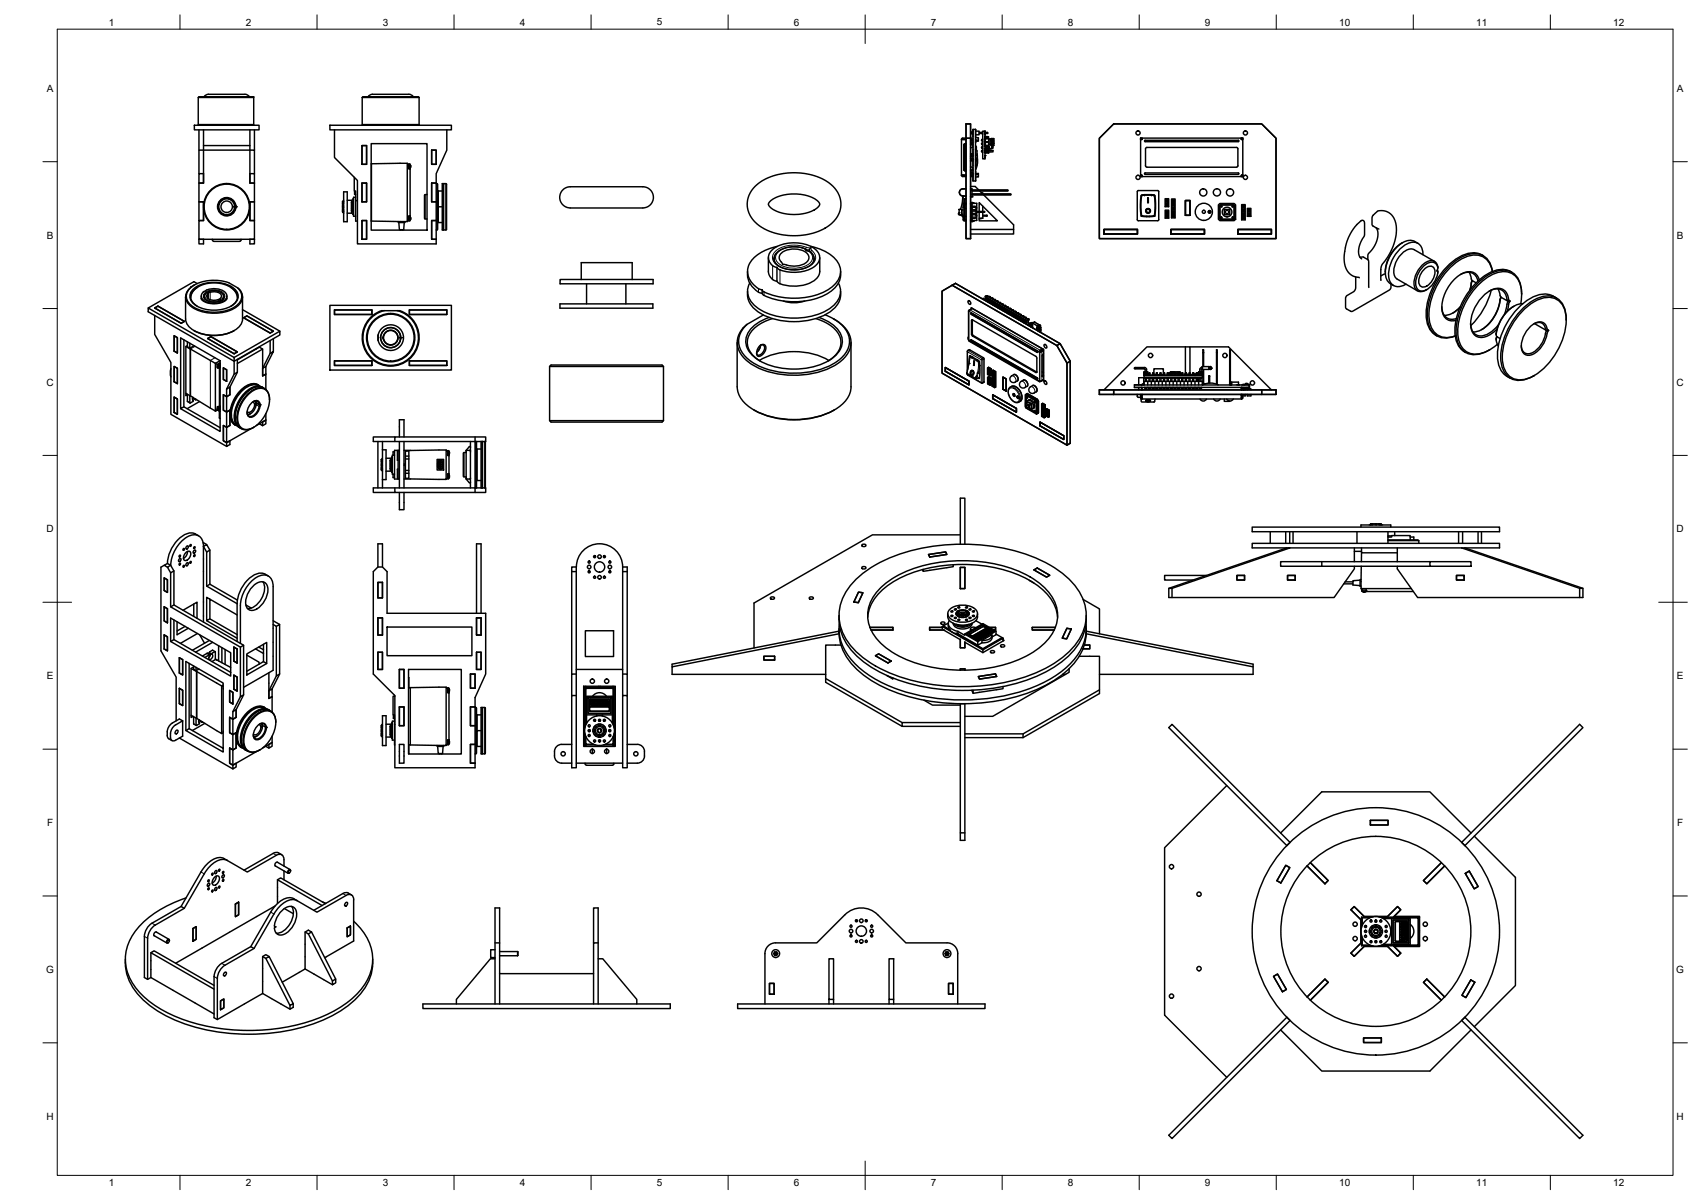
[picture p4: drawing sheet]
<svg xmlns="http://www.w3.org/2000/svg" width="594mm" height="420mm" viewBox="0 0 594 420" stroke-linecap="round" stroke-linejoin="round" font-family="sans-serif">
<defs><g id="words">
<g font-size="3.5">
<text x="37.9" y="8.9">1</text>
<text x="85.8" y="8.9">2</text>
<text x="133.6" y="8.9">3</text>
<text x="181.4" y="8.9">4</text>
<text x="229.3" y="8.9">5</text>
<text x="277.1" y="8.9">6</text>
<text x="324.9" y="8.9">7</text>
<text x="372.7" y="8.9">8</text>
<text x="420.6" y="8.9">9</text>
<text x="467.4" y="8.9">10</text>
<text x="515.3" y="8.9">11</text>
<text x="563.1" y="8.9">12</text>
<text x="16.3" y="32">A</text>
<text x="585.3" y="32">A</text>
<text x="16.3" y="83.3">B</text>
<text x="585.3" y="83.3">B</text>
<text x="16.2" y="134.6">C</text>
<text x="585.2" y="134.6">C</text>
<text x="16.2" y="185.8">D</text>
<text x="585.2" y="185.8">D</text>
<text x="16.3" y="237">E</text>
<text x="585.3" y="237">E</text>
<text x="16.4" y="288.3">F</text>
<text x="585.4" y="288.3">F</text>
<text x="16.1" y="339.6">G</text>
<text x="585.1" y="339.6">G</text>
<text x="16.2" y="390.8">H</text>
<text x="585.2" y="390.8">H</text>
<text x="37.9" y="413.9">1</text>
<text x="85.8" y="413.9">2</text>
<text x="133.6" y="413.9">3</text>
<text x="181.4" y="413.9">4</text>
<text x="229.3" y="413.9">5</text>
<text x="277.1" y="413.9">6</text>
<text x="324.9" y="413.9">7</text>
<text x="372.7" y="413.9">8</text>
<text x="420.6" y="413.9">9</text>
<text x="467.4" y="413.9">10</text>
<text x="515.3" y="413.9">11</text>
<text x="563.1" y="413.9">12</text>
</g>
</g></defs>
<!-- layer: Visible -->
<g fill="none" stroke="#000" stroke-width=".51">
<path d="M69.2 34h19.4M85.5 32.9h-12.3a1.9 1.9 0 0 0-2 .8M85.5 32.9l.7 .1 .8 .7M126.4 34h19.9M126.4 34l.3-.2h19.3l.3 .2M126.4 34v9.5l.3 .2M144.3 33.7a4.4 4.4 0 0 0-4-.8h-9.9a1.9 1.9 0 0 0-1.9 .8M146.3 34v9.5M67.8 43.7h22.6v1.6h-22.6zM69.2 43.5h19.4M69.4 43.7l-.2-.2v-9.5l.2-.2h19.2v9.9M69.4 45.3v7.1"/>
<path d="M71 45.3v18.6h-1.6v-3.3h1.6v3.3h-1.6v6.5h1.6v6.6h-1.6v6.5h19.4v-6.5h-1.6v-6.6h1.6v-6.5h-1.6v-3.3M71 50.8h16.2M87.2 45.3v15.3M88.8 45.3v7.1M115.1 43.7h42.5v1.6h-42.5zM116.8 45.3v9.7l8 8v22.1h27.5v-21.2M126.3 50.8h1.7v6.5h-1.7zM126.4 43.5h19.9M129.6 57.2v20M129.6 50.1h19.5v30.2h-19.5zM142.2 57l-12.6 .2M142.7 58.8l.5 .2"/>
<path d="M142.7 57.5l-.5-.5v20.3l-12.6-.1M142.7 58.8h.3M143 57.3v1.5M143 57.3h-.3v1.5M143 57.2l.3 .6M143.2 58.7v16.9M143.2 57.7l.1 .1M143.2 57.8h.1M143.2 57.8v.5M143.3 58.3l-.1 .1M143.3 58.2l-.3 .6M143.3 57.8h.1"/>
<path d="M143.3 58.3h.1M146.3 43.5l-.3 .2M150.7 52.4h1.6v4.9M150.7 52.4v4.9h1.6M156 45.3v7.1l-3.7 8.2v3.3M335.6 48.6v12.6M335.6 48.7h1.6M335.6 48.6h1.6M336 48.7h.5M336 48.2h1.2M336 48.2l-.4 .4M336.6 50.3v9.2"/>
<path d="M336.8 50.1h.3v9.5h-.3M336.9 48.6v.1M337.2 50.1l-.4 .1-.3 .4v8.6l.3 .4 .4 .1M337.2 43.2h1.6v40.1M337.2 43.2v40.1h1.6M337.2 48.2h1.6M338.8 58.3h.8v1h-.8M338.8 55.2h.8v.6M338.8 50.5h.8v1h-.8M338.8 48.6h.8M338.8 48.2h.8M338.8 59.7h.8"/>
<path d="M338.8 50.1h.8M338.8 50.4h.8M338.8 59.4h.8M338.8 56.2h.8M338.8 53.7h.8M338.8 55.4l.2 .1M338.8 53.9l.2 .1M338.8 49.1h.8M338.8 49.6h.8M339 55.8l-.2 .1M339 54.3l-.2 .1M339.1 46.6v-.4l.1 .4"/>
<path d="M339.1 46.6l.5 .3M339.2 55.5l.4 .3M339.2 55.5h-.2a.5 .5 0 0 0 .1 .5 .5 .5 0 0 0 .5 .2M339.2 54.3l.4 .4M339.6 54v.7h-.8M339.6 55.2l-.4 .3M339.6 45.2v2.4M339.6 45.8l-.5 .4v.4M339.6 53.6l-.7 .5 .3 .2M339.6 54l-.4 .3M339.6 46.4l-.5 .2M339.6 47.6h.1"/>
<path d="M339.6 45.2h.1M339.6 45.6l-.5 .6M339.6 45.1h.9v18.1h-.9zM339.6 55.3v2.5M339.6 52v2.5M340.5 45.2v2.4M340.5 59.9l.1 .6M340.5 50.8l.1 1.4M340.5 54.9l.1 .8M340.5 48.9h1v.4h-1M340.5 48h1v.9M340.5 48.6l.1 .2"/>
<path d="M340.5 55.5h.1M340.5 58h.1M340.5 52h.1M340.5 54.5h.1M340.5 52.1l.1 .1M340.5 55.6l.1 .1M340.6 49.3l-.1 .5M340.6 57.8h.1M340.6 45.8h1.2v1.2h-1.2M340.6 51.2h.2v.6l-.2 .1M340.6 55.2h.1M340.6 55.7l.4 .5v1.4l-.4 .2"/>
<path d="M340.6 52.2l.4 .3v1.3l-.5 .6M340.8 55.2v.6M341 53.7v2.4M341.1 55.3v2.3l-.6 1.7M341.8 46.2h1.1M341.8 46.6h1.1M342.8 48.7l.1 .5M342.8 50l.1 .5M342.8 48.7l-.2 .2 .2 .3M342.8 50l-.2 .2 .2 .3M342.8 51.2l-.2 .2 .2 .3M342.8 52.5l-.2 .2 .2 .3"/>
<path d="M342.8 48.7h.1M342.8 50h.1M342.8 51.7h.1M342.8 53h.1M342.9 51.2l-.1 .5M342.9 52.5l-.1 .5M343 46v.8M343 45.8h.8v9.6h-.8zM343 48.5v.9M343 49.8v.9M343 51v.9M343 52.3v.9"/>
<path d="M343.8 54.3h.1M343.8 52.7v.5M343.8 53.2h.1M343.8 51.1l.2-.1v1l-.2-.2M343.8 48.2l.1 .1M343.8 47.6h.1M343.8 52.7h.1M343.8 53.1h.1M343.8 51.8h.1M343.8 54.3v.7M343.8 52.6h.1M343.8 45.8v1.3"/>
<path d="M343.8 53.2v.2M343.8 48.3v2.6M343.8 47.6v.4M343.8 48v.1M343.8 47.9h.1M343.8 52.4l.1 .1M343.8 49.4h.1M343.8 48.5h.1M343.8 50.7h.1M343.8 53.2l1.3 .1M343.8 46h.1M343.8 46.8h.1"/>
<path d="M343.8 52.4v.1M343.8 51.1h.1M343.9 46v.8M343.9 48.3h1.2v1.3h-1.2zM343.9 52.7v.7l1.2-.1M343.9 48.1h.4M343.9 49.4h1.2M343.9 46.2h.7M343.9 46.6h.7M343.9 52.7l.4 .1M343.9 48.4l2 .1M343.9 50.7h1.2"/>
<path d="M343.9 48.2v.1M343.9 47.9h.6l-.2 .2M343.9 52.5h.1M343.9 47.9l-.1 .1M343.9 52.5h.6M343.9 52.4v.1M344 51.1l.2 .1v.6h-.2M344 51.1h.1M344 51.1v-.3v.4M344 51.8l-.2 .6M344 52.4h-.2M344.1 51.1h.4l-.3 .2"/>
<path d="M344.1 48v.1M344.1 51.8v.5M344.1 51.8l-.1 .1M344.1 52.3h.4M344.1 48.1v.2M344.2 51.7l.3 .2-.4-.1M344.3 47.7h.2M344.3 47.7v.2M344.3 48.1v.2M344.3 50.8v.3M344.3 51.3v.4M344.3 51.9v.4"/>
<path d="M344.3 52.5v.3M344.3 52.8h.2M344.3 47.7h-.4M344.5 47.7v.6M344.5 50.8v2M344.5 47.7h.5v.6M344.6 46.2v.4zM345 51.1v.5M345 51.7v.5M345 51.1v-.3v1.9l-.5 .1M345 52.2h.1M345.1 49.6v1.2h-1.2"/>
<path d="M345.1 49.6h-1.2v1.2M345.1 52.5h1.5v.5h-1.5M345.1 50.5h.8M345.1 49.7h-1.3M345.1 48.7h.8M345.1 50h.8M345.9 51.9l-.9 .1 .1 1.3M345.9 48.5v1.5M345.9 50l.1 .8M345.9 49.2h.1M345.9 50h.2M346 50h-.1"/>
<path d="M346 48.3l.9 .1v1.6M346 50.8h.8M346 48.3l-.1 .2M346.1 48.7v.5l.2-.2M346.1 50v.5M346.1 48.7h.5l-.2 .2M346.1 48.7l.2 .2M346.1 50h.5l-.2 .2M346.1 50l.2 .2M346.2 49.2v.8M346.2 50.5v.1M346.2 51.2h.4v.5h-.4"/>
<path d="M346.2 50.8v1.1h-1.2M346.2 48.6v.1M346.2 49.2h-.1M346.2 48.6h.4v2h-.4M346.2 48.6h.1M346.3 48.9h.1M346.3 50.2h.1M346.3 50.2l-.2 .3M346.4 50.2l.2 .3h-.5M346.4 49l.2 .2M346.7 48.6h.1M346.7 49.2h.1"/>
<path d="M346.7 48.6v2M346.7 50h.2M346.9 50h.1M346.9 50l-.1 .8M346.9 49.2h-1.8M388.7 43.2h51.7l5 5v35.1h-61.7v-35.1zM398.1 48.7h.4M398.1 48.7v12.4l.5 .1M398.6 48.6l-.1 .1M398.6 48.2h-.5v.5M399.7 49.4h32.5M399.7 49.4l-.2-.2 .2-.3 32.5 .1 .3 .2-.3 .2"/>
<path d="M400.3 51.5h31.3M400.3 51.4l-.5 .5v5.9l.5 .5 31.3 .1 .5-.6M431.6 51.4l.5 .5M432.1 51.9v5.9M433.3 48.6l.5 .1v12.4M433.3 48.2v.4M433.3 48.2h-34.7v.4M433.3 48.6h.1M433.3 48.2h.5v.5M69.4 60.6v-8.2h19.4v8.2M69.4 70.4h1.6v6.6h-1.6zM77 69.7a3.3 3.3 0 0 1 5.5 2.2l.2 .3-.2 .1a3.3 3.3 0 0 1-4.7 2.8 3.3 3.3 0 0 1-.8-5.4z"/>
<path d="M77.1 70a2.89 2.89 0 0 1 3.3-.6 2.89 2.89 0 0 1 1.6 2.9 2.93 2.93 0 0 1-4.2 2.5 2.93 2.93 0 0 1-.7-4.8zM77.3 70.1a2.64 2.64 0 0 1 2.8-.5 2.64 2.64 0 0 1 1.7 2.4 2.72 2.72 0 0 1-3.8 2.7 2.72 2.72 0 0 1-.7-4.6zM81.6 72.2h.3M82.1 71.7a3 3 0 0 0-4.6-2.1 3 3 0 0 0 0 5.1 3 3 0 0 0 4.6-2.1M82.1 71.7v.9M82.1 71.7l.3 .5M82.4 72.2l-.3 .4M82.4 72.2h.3M87.2 60.6h1.6v3.3h-1.6zM87.2 70.4h1.6v6.6h-1.6zM119.5 74h.5M119.6 74l.4 .4"/>
<path d="M119.6 73.6l.4 .3M119.6 72.4h.4M119.6 71.9h.4M119.6 73.2v.4M119.6 70.7v.3M119.6 71.9v.5M119.6 70.3l-.1 3.7M120 67h1.2v10.4h-1.2zM120 69.9l-.4 .5h.4l-.4 .3M120 73.2h-.4l.4 .4M120 70.7l-.4 .4h.4M121.2 69.9h1.5v4.5h-1.5"/>
<path d="M122.7 73.2h.4M122.7 71h.4M122.7 71.9h.4M122.7 70.7h.4M122.7 70.8h.4M122.7 70.9h.4M122.7 71.1h.4M122.7 71.3h.4M122.7 71.4h.4M122.7 71.6h.4M122.7 71.8h.4M122.7 72h.4"/>
<path d="M122.7 72.1h.4M122.7 72.3h.4M122.7 72.5h.4M122.7 72.7h.4M122.7 72.9h.4M122.7 73h.4M122.7 73.3h.4M122.7 73.4h.4M122.7 73.5h.4M122.7 73.6h.4M122.7 72.2h.4M122.7 72.6h.4"/>
<path d="M123.1 73.6h-.4h.4M123.4 69.4h-.3v5.4h.3M123.7 61.9v4.8h.4v3.3M123.8 66.7v1.2h.3M124.1 68.9h-.7v6.6h.7M124.8 70h-.7v7.2h.7M126.3 77h1.7v6.5h-1.7zM126.3 63.9h1.7v6.5h-1.7zM139 77.3v.4h2.3v-.4M139.2 77.7l.2 2.5h1.5l.2-2.5M142.7 75.5v1.5h.3M142.7 76.8l-.5 .5"/>
<path d="M142.7 75.5h.3M143 75.5v1.5M143 75.4l.3 .6M143.2 75.3l-.5 .1M143.2 75.9l.1 .1M143.2 76.5h.1M143.2 76v.5M143.3 76.5l-.1 .1M143.3 76l-.1 .1M143.3 76.5l-.3 .6M143.3 76h.1M143.3 76.5h.1"/>
<path d="M148.4 67.9v8.5M149.1 67.9l-.9 .2v8.1l.9 .2M150.7 77v6.5h1.6h-1.6v-6.5h1.6zM150.7 63.9v6.5h1.6h-1.6zM150.7 63.9h1.6M152.3 64.1l.5 .2v15.7l-.5 .2M152.6 64.1v16.1M152.8 77.4l.2 .3h1.4M153 66.7v5.5h-.2M153 66.7l-.2 .1M153 66.7h1.4M154.4 72.2h-1.4v5.5"/>
<path d="M154.7 64.1v16.1M154.9 64.3l-.5-.2v16.1h.3M154.9 64.1l1 .2v15.7l-.2 .2h-.8zM155.7 64.1v16.1M196.5 66.3a7.4 7.4 0 0 1 5.2-1.1h21.1a4 4 0 0 1 4.3 1.3 4 4 0 0 1 .3 4.4 5.8 5.8 0 0 1-5.1 1.7h-21.7a4 4 0 0 1-4.2-1.4 4 4 0 0 1-.4-4.4zM263.4 65.2l2-1.7 2-1.1 4.9-1.7 5.4-.4 3.2 .3 2.8 .6 4.7 2 1.7 1.2 1.8 1.9 1.1 2 .4 1.6 .1 2-.4 1.8-1 2.1-1.9 2.2-2.7 1.9-2.6 1.1-3.8 1-3.2 .3-4.3-.3-3.2-.7-3-1.1-2.4-1.5-2.3-2.2-1.2-2-.7-2.6 .2-2.3 .9-2.3zM268.8 70.3l1.4-1.1 2.3-.9 2.4-.5 3-.1 3 .4 2.3 .7 2.1 1.2 .8 1.3-1 1.4-2.5 1.3-3.6 .8h-3.1l-3.4-.6-2.7-1.2-1.6-1.5zM334.8 74.2l-.3 .5 .3 .2M334.8 73.1h.9v1.9h-.9zM334.9 75l1 .3M335.6 61.1h1.6M335.6 61.2h1.6"/>
<path d="M335.6 61.2l.4 .4M335.7 73.3h.5M335.7 74.8h.5M336 61.1h.5M336 61.6h1.2M336 68.4l-.2 2.7-.5 2M336.1 68.4h1.1M336.1 65.9h1.1M336.1 65.9a1.27 1.27 0 0 0-1.2 1.2 1.27 1.27 0 0 0 1.2 1.3M336.1 65.9a1.26 1.26 0 0 0-1.2 1.3 1.26 1.26 0 0 0 1.2 1.2M336.2 75.3h-.3l.3 .1M336.2 68.4v3.9"/>
<path d="M336.2 75.7v1M336.2 72.3v3.4M336.2 72.3h.5M336.2 75.7h.5M336.2 76.7l.2 .2M336.3 76.9l.9 .1M336.4 71.7v.6M336.4 75.8v.5M336.4 76.9h.3M336.4 72.3h.1M336.4 76.3h.1M336.5 76.3h.2"/>
<path d="M336.5 71.7h.2M336.5 75.7h-.1M336.7 76.7v.3h.5M336.7 75.5h.5M336.7 71.4h.5M336.7 72.7h.5M336.7 76.7h.5M336.7 71.4v5.3M336.9 61.1v.1M337.2 71l-.8-.1-.2 .3M337.2 71h-.5v.4M337.2 69.3l-.5 .1"/>
<path d="M337.2 69.4h-.5v1.6M338.8 70.9l.4-.3 .9 .3-.9-.1-.4 .2M338.8 71.4h.4M338.8 72.7h.4M338.8 60.7h.8v2.4M338.8 75.5h.4M338.8 76.7h.4M338.8 61.2h.8M338.8 61.6h.8M338.8 60.2h.8M338.8 65.1h1.6l1.3 1.2M338.9 71h.8"/>
<path d="M339 76.5l.2 .2M339 73.2l1.7 .2M339 74.5l1.7 .2zM339 72l1.7 .1-.4 .3h-1.3M339 75.8l1.7 .1-.4 .3h-1.3M339 73.3l1.7 .1M339 74v.3M339 72.7h.2M339 71.4v5.3M339 73.9h.2M339.2 71.4v-.4v1v-.3M339.2 76.5v-.3v.7v-.2"/>
<path d="M339.2 71.1h.1M339.2 76.8h.1M339.2 72.7v-.3v.8v-.2M339.2 74v-.3v.8v-.2M339.2 71.4l-.2 .3M339.2 72.7l-.2 .3M339.2 75v.8l-.2-.6zM339.3 65.9h-.5h.5v2.8h-.5M339.3 68h13.5zM339.6 63.1h.1M340.1 71h.8v2.8M340.5 60.7v2.4"/>
<path d="M340.5 60.5h1v.4h-.9M340.7 73.8h2.9v.3M340.7 73.6v1M340.7 74.7l-.4 .3h-1.3M340.7 73.4l-.4 .3h-1.3M340.7 72.7h.2M340.7 75.2h.2M340.7 74.8v.6h.2M340.7 74.1h2.9M340.9 74.1v2.8h-2.1l.4 .4 .9-.3-.9 .4-.4-.2M340.9 72.5h-.2v.8M341.5 60.9v.9h-.9"/>
<path d="M341.8 73.8v-3.1l6.3 6.4h-6.3v-3M341.8 76.1h1.2M341.9 66.6l1.1 1.1v-.3M342.6 67.3l.4 .1M342.7 67.4h.3M343 76.1l-1.2 .4M343 75.1h1.5v.3h-1.5M343 71.9v1.9M343 74.1v2M343.3 68l10.5 10.5v1.6M343.6 73.8v.3M344.4 75.1v.3"/>
<path d="M351.8 66.4h-12.5h12.5v.2h-12.5h12.5M352.8 67.7h-13.5h13.5v.3M397 66.9v9.7l.4 .4M397.3 66.5h6.8l.4 .4M397.4 66.5l-.4 .4M398.1 61.1v.5h.5M398.1 61.1l.3 .5M398.3 68.2l1.2-.3 3.4 .2a17.1 17.1 0 0 1 .1 7.4h-4.5a17.5 17.5 0 0 1-.2-7.3zM398.4 74.6l.1 .7 1.8 .1M398.4 74.7l-.2-3.7 .3-2.7 4.3-.1 .4 3.2-.3 3.9-1.7 .1M398.5 61.1l.1 .1M398.6 61.2v.4"/>
<path d="M399.5 68.1v.2M399.5 60.4l32.7-.1 .3 .3-.3 .3-32.5-.1zM400.1 73.6l.2 .5 .4 .2-.4-.2zM400.2 75.4h1M400.6 69.1h.2v1.7h-.2zM400.7 72.8l.7 .3 .2 .5M400.7 72.8l-.7 .3-.1 .6M401.3 73.6l-.1 .5-.5 .2 .5-.3zM401.3 73.6l-.2-.5-.5-.1-.5 .6M401.9 68.1v.2M404.5 66.9l-.1 9.9-.3 .2h-6.8M406.7 69.3h1.2v2.8h-1.2z"/>
<path d="M406.7 73.3h1.2v2.8h-1.2zM406.9 69.7h.8v.8h-.8zM406.9 71h.8v.8h-.8zM406.9 70.5h.8M406.9 71.8h.8M406.9 69.7l.2 .2M406.9 71l.2 .1M406.9 73.7h.8v.8h-.8zM406.9 75h.8v.8h-.8zM406.9 74.5h.8M406.9 75.8h.8M406.9 73.7l.2 .2"/>
<path d="M406.9 75l.2 .1M407.1 69.9h.4v.4h-.4zM407.1 71.1h.4v.5h-.4zM407.1 73.9h.5v.4h-.5zM407.1 75.1h.5v.5h-.5zM407.6 73.9h-.5v.5M407.6 75.1h-.5v.5M407.6 69.9h-.5v.5M407.6 71.1h-.5v.5M407.7 69.7l-.1 .7M407.7 71l-.1 .6M407.7 73.7l-.1 .7"/>
<path d="M407.7 75l-.1 .6M408.9 69.4h1.3v6.6h-1.3zM409.1 69.8h.8v.8h-.8zM409.1 71.1h.8v.8h-.8zM409.1 72.3h.8v.8h-.8zM409.1 73.6h.8v.8h-.8zM409.1 74.9h.8v.8h-.8zM409.1 70.6h.8M409.1 71.9h.8M409.1 73.1h.8M409.1 74.4h.8M409.1 75.7h.8"/>
<path d="M409.1 69.8l.2 .2M409.1 71.1l.2 .1M409.1 72.3l.2 .2M409.1 73.6l.2 .2M409.1 74.9l.2 .1M409.3 70h.5v.4h-.5zM409.3 71.2h.5v.5h-.5zM409.3 72.5h.5v.5h-.5zM409.3 73.8h.5v.5h-.5zM409.3 75h.5v.5h-.5zM409.8 70h-.5v.4M409.8 71.2h-.5v.5"/>
<path d="M409.8 72.5h-.5v.5M409.8 73.8h-.5v.5M409.8 75h-.5v.5M409.9 69.8l-.1 .6M409.9 71.1l-.1 .6M409.9 72.3l-.1 .7M409.9 73.6l-.1 .7M409.9 74.9l-.1 .6M413.8 70h1.6v5.1h-1.6zM421.9 73.9l.3-.3 .3 .4-.4 .2zM425.3 71.5l.5-.5h5l.5 .5v5l-.5 .5h-5l-.5-.5zM425.8 71.8l.2-.3h4.5l.3 .3v4.5l-.3 .2h-4.5l-.2-.2z"/>
<path d="M425.8 71.5h5v5h-5zM427.3 73.1h1.9v1.9h-1.9zM433.3 61.2v.4h-34.7M433.4 71.4h1.2v5.3h-1.2zM433.4 61.1h.4M433.4 61.1l-.1 .1M433.6 71.8h.8v.8h-.8zM433.6 73h.8v.8h-.8zM433.6 74.3h.8v.8h-.8zM433.6 75.6h.8v.8h-.8zM433.6 72.6h.8M433.6 73.8h.8"/>
<path d="M433.6 75.1h.8M433.6 76.4h.8M433.6 71.8l.1 .1M433.6 73l.1 .2M433.6 74.3l.1 .2M433.6 75.6l.1 .1M433.8 71.9h.4v.5h-.4zM433.8 73.2h.4v.5h-.4zM433.8 74.5h.4v.5h-.4zM433.8 75.7h.4v.5h-.4zM433.8 61.1l-.2 .5M433.8 61.1v.5h-.5"/>
<path d="M434.3 71.9h-.6v.5M434.3 73.2h-.6v.5M434.3 74.5h-.6v.5M434.3 75.7h-.6v.5M434.4 71.8l-.1 .6M434.4 73l-.1 .7M434.4 74.3l-.1 .7M434.4 75.6l-.1 .6M435.4 72.7h1.2v2.8h-1.2zM435.6 73.1h.8v.8h-.8zM435.6 74.3h.8v.8h-.8zM435.6 73.9h.8"/>
<path d="M435.6 75.1h.8M435.6 73.1l.2 .1M435.6 74.3l.2 .2M435.8 73.2h.4v.5h-.4zM435.8 74.5h.4v.5h-.4zM436.2 73.2h-.4v.5M436.2 74.5h-.4v.5M436.4 73.1l-.2 .6M436.4 74.3l-.2 .7M480.3 79.5l.7 1.8-.3 2.4-1.1 2.4-2.1 2.7-.1 1.8M481.3 79.9l-2.1-1.1-.3-.3v-2.4l.2-.8 2-1.7h2l1.7 .6 1.3 1.3 .9 1.8 .4 2.2-.1 2.5-1.5 5-1.3 2.5-2.3 3.4-.2 4.9M67.7 99.5a4.2 4.2 0 0 0-2.1 6.4 13.5 13.5 0 0 0 13.4 2.8 6.8 6.8 0 0 0 5.6-4.7 3.8 3.8 0 0 0-1-3"/>
<path d="M67.8 99.5l-.2 .1M68.8 99l-1.1-.7-16 9.2M69.4 83.5h1.6v1.6h-1.6zM74.1 83.5v.2M74.1 83.7l.5 .5h9l.5-.5M84.1 83.5v.2M87.2 83.5h1.6v1.6h-1.6zM139.8 80.2v.1M140.5 80.2v.1M154.9 80l-.2 .2M195.5 97.5h32.5v1.5h-32.5zM202.9 97.5v-5.8h17.8v5.8"/>
<path d="M204.7 99v7M218.5 99v7M260.9 95.9a7.5 7.5 0 0 0 3.9 6.1M260.9 94.7v1.2M261.7 98.8a6.3 6.3 0 0 0 2.3 8.3 24.3 24.3 0 0 0 26.3 0 6.4 6.4 0 0 0 2.3-8.3M268.2 89.9v5.3l.7 1.5 .8 .8M269.7 92.7a3.6 3.6 0 0 1 .8-6.3 13.2 13.2 0 0 1 14.6 1.1 3.5 3.5 0 0 1-1 5.6 13 13 0 0 1-12.8 .5l-.1-.3M269.7 92.7l1.5 .6M269.7 97.5l1.5 .7M270.1 90.3l.4 1.2 1.6 1.4 2.3 .9 2.4 .3 3-.2 2.5-1 1.6-1.4 .3-1.2M271.2 93.3v4.8M271.3 86a14 14 0 0 0-9.9 6.4 6.7 6.7 0 0 0 3.4 8.4"/>
<path d="M274.5 92.4a7.1 7.1 0 0 0 7.6-1.6 2.79 2.79 0 0 0-2.6-3.6 7.1 7.1 0 0 0-7.2 1.6 2.36 2.36 0 0 0 .8 3.1v.3l1.4 .2M281.3 87.5l1.2 .2 .9 .7 .6 1.1 .1 1.4M281.6 87.4l-.9-.7-2.2-.6h-1.9l-2.3 .3-1.9 .8-1.2 .9-.8 1.1-.2 1.7M283 86a13.6 13.6 0 0 1 9.9 6.5 6.8 6.8 0 0 1-3.6 8.4 24.9 24.9 0 0 1-23.1 .6l-.2-.4M283.1 86.5l-.6 .6v.6M286.1 89.9v4.8a6.1 6.1 0 0 1-5.6 4.8 12.2 12.2 0 0 1-9.2-1.1l-.1-.3M293.4 94.7v1.2M293.4 95.9a9.2 9.2 0 0 1-6.7 7.6 25.3 25.3 0 0 1-20.5-.7l-.2-.5M332.4 99.5l1.1-.6 36.5 21 3.6 6.2v28.6l-1.2 .6M338.8 80.1h15v1.6h-15M385.3 80.1h11.7v1.6h-11.7zM408.7 80.1h11.7v1.6h-11.7z"/>
<path d="M432.1 80.1h11.7v1.6h-11.7zM473.2 96.6l-.2 4.5-.5 .7-2.4 1.4-.4 .7v3.5l1.8 1.3 .7-.1 12.8-7.4 .5-.8v-1.3M474.7 89.7h1.1l1.6 .9M475.3 90.3l-.9-1-.2-1.8 .5-2.4 1.6-3v-4.5l-.7-.7-.5 .1-1.6 1.4-2.2 3.3-1.4 3.3-.7 4.7 .3 3.1 1.1 2.2 1.5 1.2 2.4 .7M477.4 90.6l.3 .5 .1 9.2M483.6 95.6l-1.6 .7M489.5 84.7a12.4 12.4 0 0 0-6 10.4M494.9 84.9a4.8 4.8 0 0 0-6.6 .7 12 12 0 0 0-4.4 11.7 4.2 4.2 0 0 0 2.5 2.4M496.7 88.9a3.6 3.6 0 0 0-1.6-3.9 3.6 3.6 0 0 0-4.2 .2 12.5 12.5 0 0 0-6 12.3 3.5 3.5 0 0 0 5.9 1.7M496.9 94.1l.6-.4a1.94 1.94 0 0 1 2.5-.6 1.94 1.94 0 0 1 .8 2.5 5.6 5.6 0 0 1-4 4.6 1.95 1.95 0 0 1-1.5-2.7l.4-1.4zM497 92.8a3.1 3.1 0 0 1 4.3-.6l.6 1.2-.4 1.1 .2 .1a5.8 5.8 0 0 1-2.2 5.3l-1.2 1a2.43 2.43 0 0 1-2.9 .5 2.43 2.43 0 0 1-1.3-2.6 8.8 8.8 0 0 1 2.9-6zM500.7 91.2l-7.1-4.1a4.7 4.7 0 0 0-5.3 2.6 6.7 6.7 0 0 0-1.1 7.3l7.6 4.5"/>
<path d="M501.7 94.2l.2 .9M501.9 93.6a2.41 2.41 0 0 0-1.3-2.4 2.41 2.41 0 0 0-2.6 .2 8.3 8.3 0 0 0-4 9.3 2.62 2.62 0 0 0 4 .3M509.8 95.8a3.7 3.7 0 0 1 6.1 2.3M512.8 95l1.1 2.9M513.9 97.9l-.9 3.4M513.9 97.9l1.4 .8M513.9 98l-.8 3.1M516.3 97.7a3.8 3.8 0 0 0-6-2.2 14.1 14.1 0 0 0-6.9 13.2 3.6 3.6 0 0 0 4.8 3.1M517.7 89.2a7.5 7.5 0 0 0-7.9 .2 24.5 24.5 0 0 0-11.9 22.1 7.2 7.2 0 0 0 3.2 5.5M520.9 94.8a6.2 6.2 0 0 0-9.1-5.2 23.5 23.5 0 0 0-12.9 22.3 6.2 6.2 0 0 0 9 5.3M520.9 94.7a6.4 6.4 0 0 0-9.2-5.7 24.2 24.2 0 0 0-13.1 17.3 11.2 11.2 0 0 0 1.8 10 6.5 6.5 0 0 0 7.6 .9M527.7 95a7.5 7.5 0 0 0-7.9 .2 24.5 24.5 0 0 0-11.9 22.1 7.3 7.3 0 0 0 3.7 5.7"/>
<path d="M54 110.1v6.6l5.6 9.8v18.1l19.5 11.2M55.1 106.8l-1.1 .7 9.2 5.3M55.1 106.8l9.3 5.4-1.2 .6M60.8 117.2l1.1 .6v5.4l-1.1-.7zM64.2 118.6v23.4M64.8 103.6v7.7a6.1 6.1 0 0 0 4.9 4.9 14.5 14.5 0 0 0 13.6-2 4.1 4.1 0 0 0 1.4-2.9l-.1-7.7M65.4 119.3v1.7l.9 .5 1.5-.8M66.3 119.8v1.7M66.5 103.9l.8-2.1 1.7-1.6 2.4-1.1 2.8-.4 3.1 .3 2.9 1.1 1.9 1.7 .8 2.1M66.6 100.2l.3-.1zM66.6 100.2v.1M67.2 101.2a11.9 11.9 0 0 1 15.1 0 3.5 3.5 0 0 1-1.6 5.6 12.4 12.4 0 0 1-13.5-1.2 3.1 3.1 0 0 1 0-4.4z"/>
<path d="M67.6 115.4h.2M69 100.2a3.5 3.5 0 0 0-2.5 3.3 3.5 3.5 0 0 0 2.3 3.3M70.2 103.3l.1 1.1 .8 .7 1.2 .6 2.1 .3 1.9-.1 1.9-.7 .9-.7 .1-1.2M71 101.9l.2-.2a6.6 6.6 0 0 1 7.5 .4 2.02 2.02 0 0 1 .3 2.1 2.02 2.02 0 0 1-1.8 1.2 6 6 0 0 1-6.8-1.4 1.71 1.71 0 0 1 .6-2.1M71.2 103.5l.5 1 1.4 .7 2 .2 2.6-.4M71.2 103.8a3 3 0 0 1 3.8-2.4l2.2 .6a1.82 1.82 0 0 1 1 1.8M72.7 102.2v2M72.7 102.1a4.6 4.6 0 0 1 4.4 .6 1.25 1.25 0 0 1-1 1.9 3.2 3.2 0 0 1-3.9-1zM73.6 117.5l-1.1 .6 9.2 5.3M73.6 117.5l9.2 5.3-1.1 .6M76.8 104.5l.2 .5M78.2 103.5l-.8 1.4"/>
<path d="M80.5 100.2a3.5 3.5 0 0 1 2.4 3.3 3.5 3.5 0 0 1-2.3 3.3M81.8 115.4a15.1 15.1 0 0 1-13.9 0M82.9 100.4a3.9 3.9 0 0 1-1.1 6.8 14.3 14.3 0 0 1-15.6-1.2 3.8 3.8 0 0 1 .9-6.1 15 15 0 0 1 12.7-1.2l3.8 2.3M84.6 108.1l13.1 7.5M85 110.9l1.2-.7 9.2 5.4-1.1 .6zM94.3 118.8v4.5l-2.6 5.2M95.4 118.2v4.5M115.1 106.6h42.5v22.5h-42.5zM116.8 108.2h13v1.5h-13zM129.3 110.9a6.9 6.9 0 0 1 4.6-2.5h4.9a9.6 9.6 0 0 1 5.6 15.3 9.9 9.9 0 0 1-14.5 1.7 9.9 9.9 0 0 1-.6-14.5zM132 116.9v1.8M132 116.9a4.5 4.5 0 0 1 6.9-2.8 4.5 4.5 0 0 1 0 7.4 4.5 4.5 0 0 1-6.9-2.8"/>
<path d="M133.7 117.7v.3M133.8 115.4a3.6 3.6 0 0 1 3.8-.9 3.6 3.6 0 0 1 2.4 3.2 3.6 3.6 0 0 1-4.8 3.4 3.6 3.6 0 0 1-1.4-5.7zM133.8 118.4a2.61 2.61 0 0 0 4.2 1.4 2.61 2.61 0 0 0-.4-4.4 2.61 2.61 0 0 0-3.8 2l-.3 .4 .3 .7M133.9 115.3a3.4 3.4 0 0 1 3.9-.7 3.4 3.4 0 0 1 1.9 3.5 3.4 3.4 0 0 1-4.9 2.8 3.4 3.4 0 0 1-.9-5.6zM134.2 108.4a9.7 9.7 0 0 0-5.8 14.9 9.7 9.7 0 0 0 16 0 9.7 9.7 0 0 0-5.8-14.9M139.3 117.8h.3M140.1 117.8h.4M142.9 108.2h13.1v1.5h-13.1zM195.5 106h32.4v1.5h-32.4zM257.3 119.5v15.5a9.9 9.9 0 0 0 5.8 8.1 30.7 30.7 0 0 0 29.4-.9 9.4 9.4 0 0 0 4.6-7.2l-.1-15.5M260.9 101.7a8 8 0 0 0 5.4 8.1 24.8 24.8 0 0 0 24-1.4 7.3 7.3 0 0 0 3.1-6.7M264.8 102l1.2 .3"/>
<path d="M264.8 100.7l1.2 .4M266 101.1v1.3M266.4 109.9l-5.7 3.3a7.8 7.8 0 0 0 .1 12.8 29.2 29.2 0 0 0 23 4.3 17.7 17.7 0 0 0 12.4-7.6 7.5 7.5 0 0 0-2.4-9.5l-2.9-1.9M268.5 110.8a11.6 11.6 0 0 0-8 7 8.1 8.1 0 0 0 5.3 8.5 25.9 25.9 0 0 0 24.8-1.4 6.7 6.7 0 0 0 .2-11.5l-2.2-1.4-2.7-1.2M269.6 111.2a12 12 0 0 0-8.6 6.8 7.3 7.3 0 0 0 4.4 8M273.5 105a11.4 11.4 0 0 0 7.4 0M284.8 111.2a12 12 0 0 1 8.5 6.8 7.3 7.3 0 0 1-4.3 8M288 109.9a12.5 12.5 0 0 1 8.3 7.6 8.2 8.2 0 0 1-4 8.6 29.4 29.4 0 0 1-30.2 0 8 8 0 0 1-3.7-9.6l1.3-2.2 1-1.1M328.8 101.6l3.6-2.1 36.5 21.1 3.5 6.1v28.6l-43.6-25.1zM337.9 105a.74 .74 0 0 1 .8 .4 .74 .74 0 0 1-.1 .8l-.6-.4zM338.1 108.5v10.1M338.1 117.6l-.3 .3 .3 .7"/>
<path d="M338.1 118.6l.1 .2M338.2 118.8l24.6 14.4M338.2 108.3v.3M338.5 108.1l-.3 .2M338.5 108.1l-.2 .5M338.9 118.6l23.1 13.2 .2 .5M338.9 109.3l23.1 13.2 .2 .4M339 107.8v-.4l25.2 14.5v11l-.3-.2M339.2 111.6l22.4 12.7 .3 .7v5h-.4l-22-12.7-.4-.7zM339.4 107.6l-.9 .5M339.4 111.6v4.9l.3 .6 22.2 12.8M343.1 104.1l-.2 .2"/>
<path d="M343.1 104.2l.9 .5M343.9 103.4l.1 .4M344 104.3v-.8l14.4 8.3v1.4M344.1 104.2v-.4l.6 .3v.8M344.1 103.8l.6 .3M344.1 104.7l.8 .5M344.2 104.7l-.4 .1M344.4 103.3l-.5 .1 .2 .1M344.5 104.3l-.8 .1M344.5 104.6l-.2 .1M344.5 104.3l-.6 .3M344.5 104.3v.2"/>
<path d="M344.5 103.2l14.4 8.3v2M344.5 103.2l-.5 .3M344.6 103.2l14.3 8.3v1.1v-1.1zM344.6 103.2h-.1M344.7 104.2v.7l-.4-.2M345 104.7v-.2a.36 .36 0 0 1 .5 .2 .36 .36 0 0 1-.3 .5M345.1 105.2l.7 .5M345.1 104.5a.48 .48 0 0 1 .5 .2 .48 .48 0 0 1-.1 .6M345.1 105.2l-.4 .1M345.1 104.6l-.5 .3M345.2 104.6l.2 .2M345.2 103.6h.5l-.2 .1"/>
<path d="M345.4 104.8l-.3 .4M345.4 104.8l-.6 .3M345.7 103.6v.3M345.9 105.3v-.3a.36 .36 0 0 1 .5 .2 .36 .36 0 0 1-.3 .5M345.9 105.7l.8 .5M345.9 105l.6 .2v.6M346 105.7l-.4 .2M346.1 104.1h.5l-.2 .1M346.3 105.3l-.8 .2M346.3 105.3l-.6 .3M346.3 105.3l-.2 .5M346.4 105.7v.1"/>
<path d="M346.6 104.1v.3M346.6 106.2l.6-.4-.3 .5M346.7 106.2l-.2 .2M346.7 106.2l.9 .6M346.8 105.8v-.2a.36 .36 0 0 1 .5 .1 .36 .36 0 0 1-.3 .5M346.9 105.5h.1M346.9 105.5l.5 .2-.1 .6M347 104.6l.2-.1 .3 .4M347.2 105.8l-.2-.1-.6 .3M347.3 106.3h.1M347.4 106.9l.3-.2 .6 .4M347.5 104.6l-.3 .2"/>
<path d="M347.5 106.7l.6-.4-.2 .5M347.7 106.3v-.2a.36 .36 0 0 1 .5 .2 .36 .36 0 0 1-.3 .4M347.7 106a.48 .48 0 0 1 .5 .3 .48 .48 0 0 1 0 .5M347.8 106.2l-.5 .3M347.9 105.1h.5v.3M347.9 106.2l.2 .1M348.2 107l.6-.3 .2 .1-.6 .4M348.3 107.4l.4-.1 .7 .5M348.3 107.1l.2 .2M348.4 105.1l-.3 .2M348.6 106.8v-.2a.36 .36 0 0 1 .5 .2 .36 .36 0 0 1-.3 .5M348.7 106.5h.1"/>
<path d="M348.7 106.5l.5 .3-.1 .5M348.8 105.6l.2-.1 .3 .4M349 107.2l-.3 .1M349 106.9v.2M349.1 107.3h.1M349.3 105.7l-.3 .1M349.3 107.7l.6-.3-.3 .4M349.4 107.8l-.2 .1M349.4 107.8l.9 .5M349.5 107.3v-.2a.36 .36 0 0 1 .5 .2 .36 .36 0 0 1-.3 .5M349.6 107l.4 .3v.5M349.6 107l-.1 .1"/>
<path d="M349.7 106.2h.5v.3M349.9 107.3l-.2-.1-.6 .3M350 108l.8-.1-.6 .3M350 107.8h.1M350.1 108.4l.3-.1 .8 .5M350.2 106.2l-.3 .1M350.4 107.8v-.2a.36 .36 0 0 1 .5 .2 .36 .36 0 0 1-.3 .5M350.5 107.5l-.1 .1M350.5 107.5l.5 .3-.1 .5M350.6 106.7h.5v.3M350.8 107.9l-.3 .5M350.9 108.3v.1"/>
<path d="M351 108.9l.3-.1 .6 .3M351.1 106.7l-.3 .1M351.3 108.3v-.2a.36 .36 0 0 1 .5 .2 .36 .36 0 0 1-.3 .5M351.4 108.1l.4 .2v.5M351.4 108.1h-.1M351.4 108.2l-.5 .4M351.5 107.2l.2-.1 .3 .4M351.5 108.3l.2 .1-.6 .3M351.7 108.7l-.3 .2M351.7 108.4v.3M351.8 108.9h.1M351.9 109.1l.2 .2"/>
<path d="M352 107.2l-.3 .2M352.1 109.3l.7 .3M352.1 109.3l-.2 .2M352.2 108.9v-.2a.36 .36 0 0 1 .5 .2 .36 .36 0 0 1-.3 .4M352.2 108.6a.48 .48 0 0 1 .5 .2 .48 .48 0 0 1 0 .6M352.4 107.7h.5v.3M352.6 108.9l-.8 .2M352.6 108.9l-.6 .4M352.6 109.2l-.3 .2M352.6 108.9v.3M352.8 110l.3-.2 .6 .4M352.8 109.6l.2 .3"/>
<path d="M352.9 107.7l-.3 .2M353 109.4l.1-.2a.36 .36 0 0 1 .5 .2 .36 .36 0 0 1-.3 .4M353.1 109.1a.48 .48 0 0 1 .5 .3 .48 .48 0 0 1 0 .5M353.3 108.2l.2-.1 .3 .4M353.5 109.4l-.2-.1-.6 .3M353.5 109.5v.2M353.5 109.4l-.6 .4M353.5 109.7l-.3 .2M353.7 110.5l.3-.2 .6 .4M353.7 110.2l.2 .2M353.8 108.2l-.3 .2M354 109.9v-.2a.36 .36 0 0 1 .5 .2 .36 .36 0 0 1-.3 .5"/>
<path d="M354 109.6a.47 .47 0 0 1 .5 .3 .47 .47 0 0 1 0 .5M354.1 109.8l-.5 .3M354.2 108.8h.5v.3M354.2 109.8l.2 .2M354.4 110l-.6 .3M354.4 110.3l-.3 .1M354.4 110v.2M354.6 110.7l.2 .2M354.7 108.8l-.3 .1M354.8 110.9l-.2 .1M354.8 110.9l1.8 1M354.8 110.4l.1-.2a.36 .36 0 0 1 .5 .2 .36 .36 0 0 1-.3 .5"/>
<path d="M354.9 110.2l.5 .2v.5M355.1 109.3l.2-.2 .3 .5M355.3 110.5l-.2-.2-.6 .3M355.3 110.7v-.2l-.6 .3M355.3 110.8l-.3 .1M355.4 110.9h.1M355.6 109.3l-.3 .1M355.7 111.4l-.2 .1M355.8 110.9v-.2a.36 .36 0 0 1 .5 .2 .36 .36 0 0 1-.3 .5M355.9 110.6l.4 .3v.5M355.9 110.7h-.1M356 109.8h.5v.3"/>
<path d="M356.2 111l-.2-.2-.6 .3M356.2 111l-.6 .3M356.2 111l-.3 .5M356.3 111.4v.1M356.3 112.1l.5-.2 .6 .5 .1 .3 .5-.4v-.3l-.6 .4M356.5 109.8l-.3 .1M356.6 111.5l.1-.3a.36 .36 0 0 1 .5 .2 .36 .36 0 0 1-.3 .5M356.7 111.2h.1M356.8 111.2l.4 .2v.6M356.9 110.3l.2-.1 .3 .4M357.1 111.5l-.8 .2M357.1 111.5l-.6 .3"/>
<path d="M357.1 111.5l-.3 .5M357.4 110.3l-.3 .1M357.6 112v-.2a.36 .36 0 0 1 .5 .2 .36 .36 0 0 1-.3 .4M357.6 111.7a.48 .48 0 0 1 .5 .3 .48 .48 0 0 1 0 .5M357.7 111.9l-.5 .3M357.8 110.8h.5v.3M357.8 111.9l.2 .1M358.3 110.8l-.3 .2M358.7 111.3h.5l-.3 .5M358.9 113.5h.1M358.9 112.6l.8 .4 .1 1M358.9 111.5l-.5 .3"/>
<path d="M358.9 111.5h.1M359.2 111.3l-.3 .2M359.7 113l-.8 .5M359.8 113.2l-.8 .4M360.3 114.3h.1M360.4 113.3l-.6 .2M360.4 112.9l-.6 .2M360.4 113.9l-.5 .2M360.4 113.6l-.6 .1M360.6 112.6l-1.1 .2M361.9 114.4h.1M362 114.4l1.1 .7-.3 .2-.7-.5z"/>
<path d="M362 114.4h.3M362 114.4h.1M362.3 115.2v.3M362.3 114.6l.2 .1M362.3 114.5h.1M362.4 115.1l-.1 .1M362.5 114.6h.1M362.6 114.6v.2M362.6 114.6l-.1 .1M362.7 113.4l.1 .1M362.7 113.5l-1.7-1.1-.6 .4v1.6M362.9 114.6v.3"/>
<path d="M363 114.8h-.1M363 114.8l.2 .7-.4 .3M363 113.9l-.3 .2 .1 .1 .3-.2-.2-.1M363 114.8h.1M363.1 114.4l-.3-.2v.5l.3-.2M363.1 115.4l-.3-.1v.4l.3-.2M363.1 115.5l-.4 .2M363.1 114.4l-.5 .2M363.1 114v.4M363.1 115.1v.3M363.2 114.3h-.1M363.2 114.2v-.6l-.3-.1-.6 .3v.7"/>
<path d="M363.2 114.2v.1M370 119.9l-1.1 .7M501.1 117l.4 .2M503.3 107.1a3.7 3.7 0 0 0 5 4.1M509.6 107.3a7.5 7.5 0 0 1-5.5 2.7M509.7 107.1l-2.6 2.2M513.3 112.9a3.8 3.8 0 0 0 1.8 3.9 3.8 3.8 0 0 0 4.4-.3l2.2-1.6 1.3-1.5M519.8 101.6a3.8 3.8 0 0 1 4.2-.5 3.8 3.8 0 0 1 2.1 3.7l.2 .3M520.5 101.3a26.3 26.3 0 0 1-7.1 12.3M522.2 116.4v.4M522.5 117.4l-.3 1.1M522.5 117.5a3.1 3.1 0 0 0 .5 3.3"/>
<path d="M522.8 100.8l.8 2.3M523.6 104.8a13.2 13.2 0 0 1-8.2 10.9l-1.3 .1M523.6 103.1l.3 .6M524 103.8l-.4 1M526.4 105.2l-2.5-1.5-.2 .4a15.3 15.3 0 0 1-6.6 11M526.4 105.2l-1.3 4.5M526.6 104.5l.5 .6M526.6 104.5a3.8 3.8 0 0 0-2-3.5 3.8 3.8 0 0 0-4 .2 14 14 0 0 0-7.1 13.4 3.7 3.7 0 0 0 5.8 2.6l1.6-1 1.7-1.4M527.1 105.1l-.5 .9-.5 2.6M527.1 105.1l-.7 .1M528.4 106.8a13.3 13.3 0 0 0-6.2 9.6M530.8 106a10.2 10.2 0 0 0-2.5-10.2 7.6 7.6 0 0 0-8.2 .4 24.2 24.2 0 0 0-11.2 20.8 6.3 6.3 0 0 0 8.9 6.1 15.3 15.3 0 0 0 4.8-2.9"/>
<path d="M531.1 102.7a8 8 0 0 0-4.3-8.1 10.4 10.4 0 0 0-9.6 2.9 24.9 24.9 0 0 0-8.9 19.6 6.6 6.6 0 0 0 10 5.8l1.7-.8M531.5 106a9.8 9.8 0 0 0-7.9 6.3 7.6 7.6 0 0 0-1.2 5.1l1.2 .8M532 108a12.1 12.1 0 0 1 9.5-4.2 6.5 6.5 0 0 1 5.1 6.5 23.9 23.9 0 0 1-12.4 21.4 6.4 6.4 0 0 1-9.8-5.6 24 24 0 0 1 7.6-18.1zM533.8 114.3a4 4 0 0 1 5.3-1.4l.7 1.1 .2 .9 .5 .4-.4 .7a10 10 0 0 1-5.7 7.9 2.65 2.65 0 0 1-3.4-3.1 10.1 10.1 0 0 1 2.8-6.5zM535.4 113a2.63 2.63 0 0 1 2.8-.2 2.63 2.63 0 0 1 1.4 2.4l.2 .1M535.6 112.9l4.2 2.5M539.8 115.5l-.2 .3a9.5 9.5 0 0 1-5.4 7.6 2.43 2.43 0 0 1-3.2-2.8M539.8 115.4l-.1 .1M540.5 115.3l-.7 .1M542.2 103.4l1.1 .6M542.2 103.4a8.4 8.4 0 0 0-8.7 1.1 24.6 24.6 0 0 0-10.7 21.4 7.3 7.3 0 0 0 4.4 6.1M546.7 111.7a7.3 7.3 0 0 0-5.3-8.4 12.4 12.4 0 0 0-9.8 4.3 24.9 24.9 0 0 0-7.7 18.5 6.6 6.6 0 0 0 10 5.8l1.4-.7"/>
<path d="M59.6 128.6l-.2 1.6 .3 1.3M60.8 138.6l1.1 .6v5.4l-1.1-.7zM60.8 127.9l1.1 .6v5.4l-1.1-.7zM64.9 120.9l1.6 .9M64.9 137.3l1.5 .9M65.4 137.6v2.5l.9 .5M65.4 120.6l-.5 .3v17.2l.5-.3M66.3 138.1v2.4M66.4 121.8l.1 16.4M66.5 121.8l8.7 5 1.6-.9M66.5 121.8v16.4l8.7 5.2v-16.6l.7 .4M67.3 139.6l.1 .1"/>
<path d="M67.3 138.6l-.2 .7 .3 .4M67.3 138.6v.1M67.4 139l.9 .5M67.4 138.7v.3M67.4 139.7v.3l-1 .6M68.3 139.2l.1 .3M68.5 139.4l-.1 .1M75.9 128.2l.2 .1h-.2M75.9 128.3l.7 .1M76.4 127.7l.4 .2zM76.4 128l.1 .1M76.5 128v.1"/>
<path d="M76.5 127.5l.3 .2zM76.5 127.9l-.1 .1M76.5 127.9l.2 .1M76.5 127.8l.2 .1M76.5 127.8h.1M76.6 127.8l-.1 .1M76.6 128.4v13.4M76.7 126.8l.1 .1a.76 .76 0 0 0-.8 .5 .76 .76 0 0 0 .4 .9l.3-.1M76.7 127.6l-.2 .2M76.7 127.6h.1M76.7 127.9l-.2 .2M76.7 126.8a1 1 0 0 0-.8 1.5"/>
<path d="M76.7 127.5h.1M76.7 127.9v.1M76.8 127.5v.1M76.8 127.9h-.1M76.8 127.5h-.1M76.8 127.4h.1M76.8 127.9h.1M76.8 126.7l-.1 .1M76.9 127.3l-.1 .2M76.9 128.3l-.3 .1M76.9 128l-.2 .2M78 137.8l1.1 .6v-2.6l1.1-.7v2.7l-1.1 .6v5.4l1.1-.7v5.4l-1.1 .6v5.4l8.3-4.8"/>
<path d="M78 128.4v4l1.1 .7M78 137.8v5.3l1.1 .7 1.1-.7v5.4l-1.1 .6-1.1-.6v5.3l1.1 .7 1.1-.7v1.3l-1.1 .7v-1.3l-1.1-.7v-5.3l1.1 .6v-5.3l-1.1-.7zM78 128.4l1.1 .6v4.1M81.7 124.8l16-9.2v1.3l-16 9.2zM81.7 124.8l-30-17.3v1.3l30 17.3v4.5M82.8 125.6l7.7-4.4 1.2 .6v9.4l1.1-.7v5.4M82.8 125.4v4.5l-2.6 5.2v2.7l-1.1 .6-1.1-.6M82.8 129.9l-1.1 .7-2.6 5.2M86.9 137.4l.8-.6a3.7 3.7 0 0 1 5.8 .1 9.9 9.9 0 0 1-2.6 10.3 5.5 5.5 0 0 1-6.3 2.3 5.6 5.6 0 0 1-1.2-6.6l1.4-3zM89.1 139.9l.3 .6M89.2 139.9l.2 .5M89.4 121.6v.2"/>
<path d="M90.2 134.4a4.5 4.5 0 0 0-5.4 1.1 11.4 11.4 0 0 0-4.2 11.1l.8 1.2 .7 .6M90.5 134.7a4.6 4.6 0 0 0-5.5 1.3 11.5 11.5 0 0 0-4 10.4 3.1 3.1 0 0 0 1.6 2M90.8 134.8a4.3 4.3 0 0 0-5.8 .8 11.5 11.5 0 0 0-4.1 11.2 2.94 2.94 0 0 0 1.9 1.8M91.7 128.5l1.1-.6v2.6l-1.1 .7zM91.7 121.8l-8.9 5.1M91.7 135.2a4.6 4.6 0 0 0-5.4 1.1 11.4 11.4 0 0 0-4.2 11.2l.8 1.2 .7 .5M91.8 135.3a4.9 4.9 0 0 0-5.6 1.4 11.9 11.9 0 0 0-4 10.5 3.3 3.3 0 0 0 1.5 2M91.8 135.3l.6 .3M91.8 135.3a5.3 5.3 0 0 0-6 1.9 11.3 11.3 0 0 0-3.4 10.5 3.6 3.6 0 0 0 1.9 1.9M94.1 139.5a3.5 3.5 0 0 0-1.6-3.8 3.5 3.5 0 0 0-4.2 .3 12 12 0 0 0-5.5 11.5 3.4 3.4 0 0 0 5.7 1.6M94.3 123.3l1.1-.6-2.6 5.2M116.8 125.9v1.6h13"/>
<path d="M116.8 125.9h13v1.6M142.9 125.9h13.1v1.6h-13.1zM191.8 127.9h39.8M191.8 127.9a2.52 2.52 0 0 1 2.5-.5h34.8a2.52 2.52 0 0 1 2.5 .5M191.8 127.9v18.9a2.52 2.52 0 0 0 2.5 .5h34.8a2.52 2.52 0 0 0 2.5-.5M231.6 127.9v18.9M265 125.8a25.3 25.3 0 0 1 24.3 0M265.1 120.7l.9-.5 .7 .1 .5 .4 .1 .9-.9 1.9-.9 .7-.8 .2-.5-.4-.1-1.1 .4-1.2zM265.5 120.5l-.4 1.4-1 1.1 .9-1.2zM265.5 120.5l.7-.2 .5 .3 .2 .6-.2 1.1-.6 .9-1 .7h-.6l-.4-.6M330 128.2l8.2 4.8v1.3l-8.2-4.7zM337.6 130.5l.2 .4 4.8 2.8 .8-.3"/>
<path d="M337.8 122.3l-.2 .3v6.8M338.3 122l-.5 .3M338.3 122l5.2 3.1-.1 8.3M338.6 124.2v.2M338.6 124.4l-1.2 5.8 3.2 1.9M338.7 124.2l-.3 .2-.2 2M338.7 124.2l2.3 1.3M338.8 124.3l-.2 .1M338.8 124.3h.1M339 129.4l.5-.1 .4 .6v.7l-.5 .4-.4-.1-.3-.4zM339 131h.4M339.2 129.2l-.5 .6 .1 .7 .3 .5"/>
<path d="M339.3 129.5h.2l-.4 .1-.2 .8 .4 .4 .5-.4-.4 .4M339.3 130.8h.1M339.4 124.6l-.2 .3M339.7 130.4l-.2-.9 .3 .9M339.8 127.4l.1-1.4 .2 .1-.1 1.4M339.8 127.4l.2 .1M340 126l-.2 1.4M340.7 132l-.1 .1M341 125.5l.6 .4M341.1 125.6l-.3 .3M341.5 132l-.9 .1M341.6 125.9l.3 .5"/>
<path d="M341.7 131.9l-.2 .1M341.7 131.9l.1 .1M341.8 126.4l.2 3.8-.2 1.9-.3-.1M341.9 131.8l-.2 .1M344.7 128.4v2.3l.9 .5 .3-.2v-2.3l-.8-.5-.4 .2 .9 .5 .3-.2M344.7 131.7v2.3l.9 .5 .3-.2v-2.3l-.8-.5-.4 .2 .9 .5 .3-.2M344.9 132.1l.5 .3v.6l-.5-.3zM344.9 133.1l.5 .3v.7l-.5-.3zM344.9 132.7l.5 .1M344.9 133.8h.5M344.9 128.8l.5 .3v.7l-.5-.4zM344.9 129.8l.5 .3v.7l-.5-.3z"/>
<path d="M344.9 129.4l.5 .1M344.9 130.5l.5 .1M344.9 132.1l.2 .1M344.9 133.1l.2 .1M344.9 128.8l.2 .1M344.9 129.8l.2 .1M345.1 128.9l.3 .3-.3 .1zM345.3 132.3v.2M345.3 133.4v.1M345.4 132.3v.2l-.3 .1v-.4l.3 .2M345.4 133.5l-.3-.3v.4h.3M345.4 133.4v.1"/>
<path d="M345.4 130.1l-.3-.2v.4l.3-.1M345.6 128.9v2.3M345.6 132.2v2.3M346.3 129.4v5.4l.9 .5 .3-.2v-5.4l-.9-.5-.3 .2 .9 .5 .3-.2M346.4 129.8l.6 .3v.6l-.6-.3zM346.4 130.8l.6 .3v.7l-.6-.3zM346.4 131.8l.6 .4v.6l-.6-.3zM346.4 132.9l.6 .3v.7l-.6-.4zM346.4 133.9l.6 .3v.7l-.6-.3zM346.4 130.4l.6 .1M346.4 131.5h.6M346.4 132.5l.6 .1"/>
<path d="M346.4 133.5l.6 .1M346.4 134.6l.6 .1M346.4 129.8l.2 .1M346.4 130.8l.2 .1M346.4 131.8l.2 .2M346.4 132.9l.2 .1M346.4 133.9l.2 .1M346.5 137.8l8.3 4.7v1.3l-8.3-4.7zM346.6 129.9l.4 .3-.4 .1zM346.6 130.9l.4 .4h-.4zM346.6 132l.4 .3-.4 .1zM346.6 133l.4 .3-.4 .1z"/>
<path d="M346.6 134l.4 .4-.4 .1zM347.2 129.9v5.4M350.1 131.6l1.1 .6v4.3l-1.1-.7zM353.1 131.2l.8-.5a1.45 1.45 0 0 1 1.2 2.2M353.1 131.2a1.26 1.26 0 0 0-.4 1.7 1.26 1.26 0 0 0 1.7 .5l.7-.5M353.1 134.9a3.2 3.2 0 0 1 3.5 2.9 2.04 2.04 0 0 1-1.4 2.7l-.8-.1-.9-.5-.8-.9-.6-1.2-.1-1.9 1.1-1M353.6 137.4l.5 .2 .2 .7-.6-.2zM353.7 137.4l.1 .5 .5 .3M355 138.3l.5 .1 .1 .6-.4-.1zM355.1 138.3l.4 .1 .1 .6-.4-.1zM355.1 138.3v.5l.4 .2v-.5l-.4-.2M355.1 138.6l.2 .3 .2-.1"/>
<path d="M355.1 138.5v.1M355.3 138.4l.2 .4-.2-.1M355.3 138.7l-.2-.2 .2 .4M356.2 133.3l1-.6a1.43 1.43 0 0 1 1.3 2.1 1.51 1.51 0 0 1-2.5 0l-.2-.8zM358.2 137.9l3.6 2.1v4.1l-.5-.3 .5 .1v-3.7l-3.4-2.2-.2 .4zM358.2 137.5l-.3 .2 .1 4.3M358.2 138.7v1.8M358.4 138v.1M358.4 138.3l-.2 .4 .5 .1M358.8 139.8a1.75 1.75 0 0 1 1.9 .3 1.75 1.75 0 0 1 .5 1.8l-.4 .6M361 137.1l.7-.4a1.43 1.43 0 0 0-1.3-2.1 1.45 1.45 0 0 0-1.2 .9 1.45 1.45 0 0 0 .3 1.5l.7 .3 .8-.2M361.3 139.9l-.2 .5 .4 .1"/>
<path d="M361.8 139.6l-3.6-2.1 .4-.2 3.5 2.1 .4 .6M362.1 139.4l-.3 .2 .3 .6M362.5 140l-.4 .2v4.1l.4-.2M362.5 140v4.1l-.4 .2M362.8 122.7v.1M362.8 122.8h.6M363 122.6l.1 .1M363 122.6l-.2 .1M363.1 122.7l-.3 .1M363.3 122.4v.2M363.3 122.4l.2 .1M363.4 133h-.6l.2 .2 1.2-.7-.8 .5"/>
<path d="M363.7 122.2h.1M363.7 122.3l.5-.4-1.2 .7M363.7 124.2v7l.5-.2-.4 .3M363.7 129.8l.5 .2M363.8 131.2l.1 .3 .3-.1M363.8 131.2v.1M363.9 121.8l-.9 .4-.2 .5M364.2 123.5l-.4 .7M364.2 122l-1.1 .7M364.2 122.4l-.8 .4M364.5 132.9a.74 .74 0 0 1 .8 .4 .74 .74 0 0 1-.1 .9l-.7-.5zM364.5 120.3a.74 .74 0 0 1 .8 .3 .74 .74 0 0 1-.1 .9l-.7-.5z"/>
<path d="M373.6 126.1l-1.2 .6M383.7 136.1h61.7M383.7 136.1h5v1.5M383.7 136.1v1.5h5M396 134.3h40v.9h-40M396.2 128.2l-.2 .2 .2 .3M397 137.6v.9l.4 .2M397.3 138.7h.8M397.5 135.2v.9M398.1 137.6v1.2M398.1 138.8l.4 .4M398.2 139.1l.4 1.2h4.2l.4-1.1"/>
<path d="M398.4 134.3h-2.4v.9h2.4M398.4 134.3h.9M398.4 134.3h.1M398.5 137.6l.1 .3M398.5 138.7h.1M398.5 138.8h.1M398.5 135.2v.9M398.6 138.8v.4M398.6 135.2v.9M398.6 137.6v1.2M398.7 134.3v-.3h.5v.3M399.3 134.3v-1.2h1.3v1.2"/>
<path d="M399.3 131h20.4v.8h-20.4zM399.3 131h20.4zM399.3 131.8h-1.8v2.5M399.5 135.2l.3 .5M399.5 129.7l-.2 1.3v-1.3h1.3v1.3M399.5 128.2h-3.3v.5h3.3l.2 .3v.7M399.5 135.2h1M399.5 128.2l.7 .5v1M399.8 130.2h.3v.8M399.8 132.1l-.1-.2 .1 1.2M399.8 135.7h.3zM399.8 130.2v.8"/>
<path d="M399.8 130.2h.3M399.9 139.8l.8 .3M399.9 139.7l1-.2 .7 .3-1.1 .4-.5-.2zM400.1 139.8l.6 .3M400.1 131.9v1.2M400.2 131.9l-.1 .1M400.2 132l-.1 .1M400.5 135.2l-.4 .5h-.3M400.5 135.2h.1M400.5 129.7l-.1 1.3h-.9M400.6 133.1h19.1v1.2M400.6 130.3h.5"/>
<path d="M400.6 130.5l.4 .1M400.7 139.5l-.6 .3M400.7 139.6l-.6 .2M400.7 135.2l.3 .5h.4l.3-.5M400.7 135.2h1M400.7 135.2h.1M400.8 131h.9M400.8 131.9h.9M400.8 131.8h-1.6v2.3M400.8 131h.1M400.8 131.8v.1M401 130.2h.4v.8"/>
<path d="M401 130.2h.4M401 135.7h.4zM401 130.2v.8M401 131.9v1.2M401.3 139.8l-.6-.3 .6 .2-.1 .3-.5 .1M401.4 131.9v1.2M401.6 139.8l-.9 .4M401.7 131.8h.3M401.7 131h.1M401.7 131.8v.1M401.7 135.2h.1M401.9 133.1v1.2"/>
<path d="M402 135.2l.3 .5h.4l.3-.5M402 135.2h1M402 135.2h.1M402 131h.9M402 131.9h.9M402 131h.1M402 131.8v.1M402.2 131.9v1.2M402.3 130.2h.4zM402.3 135.7h.4zM402.3 130.2v.8M402.3 131.9v1.2"/>
<path d="M402.7 130.2v.8M402.7 131.9v1.2M402.8 131v-2.3h3.3v2.3M402.9 131h.4M402.9 131.9h.4M402.9 131.8l.4 .1M403 135.2h.1M403 130.9l-.1 .1M403.1 133.1v1.2M403.3 135.2l.3 .5h.4l.3-.5M403.3 135.2h1M403.3 130.9v.1"/>
<path d="M403.3 135.2h.1M403.3 131h.9M403.3 131.9h.9M403.3 131h.1M403.3 131.8v.1M403.6 130.2h.4zM403.6 135.7h.4zM403.6 130.2v.8M403.6 131.9v1.2M403.6 130.9l-.7 .1M404 130.2v.8M404 131.9v1.2"/>
<path d="M404 130.9h.9M404.2 131h.4M404.2 131.9h.4M404.2 131h.1M404.2 131.8v.1M404.3 135.2h.1M404.3 130.9v.1M404.4 133.1v1.2M404.5 135.2l.4 .5h.3l.3-.5M404.5 135.2h1M404.5 130.9l.1 .1M404.5 135.2h.1"/>
<path d="M404.6 131h.9M404.6 131.9h.9M404.6 131.8l-.3 .1M404.9 130.2h.3zM404.9 135.7h.3zM404.9 130.2v.8M404.9 131.9v1.2M405.2 130.2v.8M405.2 131.9v1.2M405.2 130.9l.6 .1M405.5 131h.3M405.5 131.9h.3"/>
<path d="M405.5 131h.1M405.5 131.8v.1M405.5 135.2h.1M405.6 131.9h.2M405.6 130.9v.1M405.7 133.1v1.2M405.8 135.2l.3 .5h.4l.3-.5M405.8 135.2h1M405.8 130.9v.1M405.8 135.2h.1M405.8 131h1M405.8 131.9h1"/>
<path d="M405.8 131.8v.1M406.1 130.2h.4zM406.1 135.7h.4zM406.1 130.2v.8M406.1 131.9v1.2M406.5 130.2v.8M406.5 131.9v1.2M406.8 131h.1M406.8 131.8v.1M406.8 135.2h.1M407 133.1v1.2M407.1 135.2l.3 .5h.4l.3-.5"/>
<path d="M407.1 135.2h1M407.1 135.2h.1M407.1 131h.9M407.1 131.9h.9M407.1 131h.1M407.1 131.8v.1M407.4 130.2h.4zM407.4 135.7h.4zM407.4 130.2v.8M407.4 131.9v1.2M407.8 130.2v.8M407.8 131.9v1.2"/>
<path d="M407.8 130.9h.1M407.9 130.9h.1M408 130.5v.4M408 131h.1M408 131.8v.1M408.1 130.5h.1M408.1 130.3h.1M408.1 130.5h-.1M408.1 130.3l-.3 .6M408.1 135.2h.1M408.2 133.1v1.2M408.2 130.3h.5"/>
<path d="M408.2 130.5h.5M408.3 135.2l.4 .5h.3l.3-.5M408.3 135.2h1M408.3 135.2h.1M408.4 131h.9M408.4 131.9h.9M408.4 131h.1M408.4 131.8v.1M408.6 129.8h3.3l-.1 1.2M408.6 129.8l-.3 .3 .1 .9M408.6 129.8h2.9M408.7 130.2h.3z"/>
<path d="M408.7 135.7h.3zM408.7 130.2v.8M408.7 131.9v1.2M409 130.2v.8M409 131.9v1.2M409 130.3h.9M409 130.5h.9M409.3 131h.1M409.3 131.8v.1M409.3 135.2h.1M409.5 133.1v1.2M409.6 135.2l.3 .5h.4l.3-.5"/>
<path d="M409.6 135.2h1M409.6 135.2h.1M409.7 131h.9M409.7 131.9h.9M409.7 131h.1M409.7 131.8v.1M409.9 130.2h.4zM409.9 135.7h.4zM409.9 130.2v.8M409.9 131.9v1.2M410.3 130.2v.8M410.3 131.9v1.2"/>
<path d="M410.3 130.3h.9M410.3 130.5h.9M410.6 131h.1M410.6 131.8v.1M410.6 135.2h.1M410.8 133.1v1.2M410.9 135.2l.3 .5h.4l.3-.5M410.9 135.2h1M410.9 135.2h.1M410.9 131h.9M410.9 131.9h.9M410.9 131h.1"/>
<path d="M410.9 131.8v.1M411.2 130.2h.4zM411.2 135.7h.4zM411.2 130.2v.8M411.2 131.9v1.2M411.5 129.8h.1M411.6 129.8h.3M411.6 130.2v.8M411.6 131.9v1.2M411.6 130.3h.4M411.6 130.5h.4M411.8 131h.1"/>
<path d="M411.8 131.8v.1M411.9 135.2h.1M412 130.5h.2M412 130.3h.2M412 133.1v1.2M412.2 135.2l.3 .5h.4l.3-.5M412.2 135.2h1M412.2 135.2h.1M412.2 130.3l.2 .2M412.2 130.5h.1M412.2 131h.9M412.2 131.9h.9"/>
<path d="M412.2 130.5l.1 .4M412.2 131h.1M412.2 131.8v.1M412.3 131h.1M412.3 130.5l.1 .4M412.4 130.9h.1M412.5 130.2h.4zM412.5 135.7h.4zM412.5 130.2v.8M412.5 131.9v1.2M412.9 130.2v.8M412.9 131.9v1.2"/>
<path d="M413.1 131h.1M413.1 131.8v.1M413.2 135.2h.1M413.3 133.1v1.2M413.4 135.2l.3 .5h.4l.3-.5M413.4 135.2h1M413.4 135.2h.1M413.5 131h.9M413.5 131.9h.9M413.5 131h.1M413.5 131.8v.1M413.7 130.2h.4z"/>
<path d="M413.7 135.7h.4zM413.7 130.5l-.1 .5M413.7 130.2v.8M413.7 131.9v1.2M413.8 121.1h-13.5l-15 15M413.8 121.1h1.6v9.1M413.8 121.1v9.1M414.1 130.5l.2 .5M414.1 130.2v.8M414.1 131.9v1.2M414.4 131h.1M414.4 131.8v.1"/>
<path d="M414.4 135.2h.1M414.6 133.1v1.2M414.7 135.2l.3 .5h.4l.3-.5M414.7 135.2h1M414.7 135.2h.1M414.7 131h.9M414.7 131.9h.9M414.7 131h.1M414.7 131.8v.1M415 130.2h.4zM415 135.7h.4zM415 130.7l-.2 .3"/>
<path d="M415 130.2v.8M415 131.9v1.2M415.4 121.1h13.4l15 15M415.4 130.7l.2 .1M415.4 130.2v.8M415.4 131.9v1.2M415.6 130.8v.2M415.6 131h.1M415.6 131.8v.1M415.7 135.2h.1M415.8 133.1v1.2M416 135.2l.3 .5h.4l.3-.5"/>
<path d="M416 135.2h1M416 135.2h.1M416 131h.9M416 131.9h.9M416 131h.1M416 131.8v.1M416.2 130.7l-.1 .3M416.2 130.8h.1M416.3 130.2h.4zM416.3 135.7h.4zM416.3 130.2v.7l-.1-.1M416.3 131.9v1.2"/>
<path d="M416.3 130.5l-.1 .3M416.7 130.8h.1M416.7 130.2v.8M416.7 131.9v1.2M416.7 130.5h.9M416.8 130.8v.1M416.8 130.8l.2 .1M416.8 130.9h.2M416.8 130.9v.1M416.9 131h.1M416.9 131.8v.1M417 135.2h.1"/>
<path d="M417 130.8h.6M417 130.9h.1M417.1 130.9l-.2 .1M417.1 133.1v1.2M417.2 135.2l.4 .5h.3l.3-.5M417.3 130.9h.1M417.2 135.2h1M417.2 135.2h.1M417.3 131h.9M417.3 131.9h.9M417.3 131h.1M417.3 131.8v.1"/>
<path d="M417.5 130.9l.1 .1M417.6 130.2h.3zM417.6 135.7h.3zM417.6 130.2v.8M417.6 131.9v1.2M417.9 130.6l.1 .3M417.9 130.2v.8M417.9 131.9v1.2M418 130.9h.1M418.1 132.2h.3M418.2 131h.1M418.2 131.8v.1"/>
<path d="M418.2 135.2h.1M418.4 131v-1.3h1.3v1.3M418.4 132.2h-.3v.9M418.4 132.2v2.1M418.5 135.2l.3 .5h.4l.3-.5M418.5 129.7v1.3h1M418.5 135.2h1M418.5 135.2h.1M418.5 131.9h1M418.5 131.8v.1M418.8 131.9v.1M418.8 132v.1"/>
<path d="M418.8 130.2h.4zM418.8 135.7h.4zM418.8 130.2v.8M418.8 131.9v1.2M418.9 139.2a1.26 1.26 0 0 0 1.1 .8 1.26 1.26 0 0 0 1.1-.8M419.2 130.2v.8M419.2 131.9v1.2M419.3 131.9l-.1 .1M419.3 132l-.1 .1M419.5 131h.1M419.5 131.8v.1M419.5 135.2h.1"/>
<path d="M419.5 128.7h.1M419.5 128.2h.1M419.5 128.2l-.7 .5v1M419.5 128.7l-.2 .3v.7M419.5 129.7v1.3M419.6 128.9h.1M419.6 128v.9M419.7 134.2h.2M419.7 128.9h2.2M419.7 127.9h2.2M419.7 127.9h-.1M419.9 128.9v5.4"/>
<path d="M419.9 123.1h.2M420.1 128.9v5.3v-.3h.8M420.1 123.1v-1.1h-.2v5.9M420.1 123.1v4.8M421.9 131.3h.3M421.9 127.9h.1M421.9 128v.9M421.9 128h.4M421.9 128.9h.4M422 128.9h-.1M422.2 131.3h-.3v2.4M422.2 131.3v2.4"/>
<path d="M422.3 128v.9M422.3 128.9h.1M422.3 128.9h.3M422.3 127.9h.3M422.3 127.9h.1M422.6 127.9h.1M422.6 128v.9M422.6 128.2h.2M422.6 128.9h.1M422.8 128.2v.5h-.2M422.8 128.2l.2 .2-.2 .3M423.6 139.2a1.26 1.26 0 0 0 1.2 .8 1.26 1.26 0 0 0 1.1-.8"/>
<path d="M424.6 123.1v-1.1h.3v1.1M424.9 123.1h-.3v11M424.9 123.1v11.1M425.2 134.3a6.1 6.1 0 0 0-5.5 0M427.3 139.2v.9l1.9-.1M428.2 139.2a1.26 1.26 0 0 0 1.1 .8 1.26 1.26 0 0 0 1.2-.8M429.2 123.1v-1.1h.3v1.1M429.5 123.1h-.3v11.2M429.5 123.1v11.2h.3M429.8 134.3v-.9l.1 .9M429.9 133.4h2.4v.9M431.6 134.3h.5"/>
<path d="M432.3 134.3h.4M433.3 138.8v.4M433.3 138.8h.1M433.3 135.2v.9M433.3 137.6v1.2M433.3 137.9h.1M433.3 137.6l.1 .3M433.4 137.6v1.6h-34.9v-1.3M433.4 135.2v.9M433.4 135.3l.9 .3M433.5 135.2h2.4M433.8 137.6v1.2l-.4 .4"/>
<path d="M433.8 134.3h.4M433.8 135.2v.2M434.2 135.2v.4M434.3 135.6v.3M434.3 135.9l-.4 .2M434.3 135.9l-.3 .2M434.4 134.3h.1M434.4 134.3l.3-.4 .5-.1 .5 .5M434.6 137.6v.6h-.8M434.6 135.9v.2M435 135.2l-.7 .4M435.4 136.1l.1-.4h1l.1 .4"/>
<path d="M435.4 137.6v.6h1.2v-.6M435.4 135.2l-.3 .5-.8 .2M435.9 134.3l-.1-.1h.4v1.5M435.9 134.3h-2.4M435.9 135.2l-.1 .5M436 134.5h.2M440.4 136.1v1.5M445.4 136.1v1.5h-56.7M445.4 136.1h-56.7v1.5M535.5 131.1l-.3 .1M63.1 142.6l13.7 8v-24.7l-13.7-8v24.7l1.1-.6 12.6 7.2M66.3 140.5l.2 .1"/>
<path d="M69.7 140.1l-4.4 2.5M76.1 141.9l-.4 .7 .2 .4M76.1 143.2l-.2-.1-.7 .3M76.2 143.2l.7 .3M76.4 142.6l.1 .1M76.4 142.5l.4 .3M76.4 142.6l.4 .2M76.5 142.9v.1M76.5 142.4l.3 .2zM76.5 142.8v.2M76.5 142.7v.3M76.5 142.7l.2 .1"/>
<path d="M76.5 142.6l.1 .1M76.6 143.5v2.3l.3 .2M76.6 142.7h-.1M76.6 141.8a.7 .7 0 0 0-.7 .6 .7 .7 0 0 0 .5 .8l.3-.1M76.6 141.8l-.7 .3M76.7 142.5l-.3 .1M76.7 142.5h.1M76.7 142.4h.1M76.7 142.8h.1M76.8 142.4v.1M76.8 142.8h-.1M76.8 142.4h-.1"/>
<path d="M76.8 141.7l-.2 .1M76.8 142.8h.1M76.8 142.2v.2M76.8 142.3h.1M76.9 141.7l-.3 .1M76.9 142.9l-.2 .2M87.4 144.4l-1 .3M87.8 140.6a1.61 1.61 0 0 1 1.8-.9 1.61 1.61 0 0 1 1.3 1.5v.3a4.7 4.7 0 0 1-3.6 4.1 1.97 1.97 0 0 1-.9-2.8zM88.2 140.3a2.09 2.09 0 0 1-.8 3.5l-.6 .1-.5-.2M88.4 140.2a1.41 1.41 0 0 1 2.2 1.1M89.3 140.9l.1 .5M89.4 140.5l-.1 .4a3.5 3.5 0 0 1-2.9 3.7"/>
<path d="M89.4 140.5l1.3 .8M90.4 141.8a4 4 0 0 1-3.2 3.6 1.29 1.29 0 0 1-1-1.5M90.5 147.9l1.2 .6v-1.3l1.1-.6v1.3l-1.1 .6M90.6 141.4l-.1 .4M90.7 141.3l-.1 .1M91 141.3h-.3M92.8 144.3v2.3l-3.3 1.9M131.9 154.1v16.2M133.5 157h1.2v10.4h-1.2M133.5 157v10.4M133.5 154.1v2.9M133.5 159.9l-.4 .5"/>
<path d="M134.7 159.9h1.5v4.5h-1.5M136.9 159.5h-.2v5.4h.2M137.7 158.9h-.8v6.6h.8M137.7 157.7h-.5v1.2M137.8 152.5h-7.5v1.6h35.8l.2 .2v15.8l-.2 .2h-35.8v1.6h7.5M137.8 154.1v-1.6h31.7v1.6h-.3v16.2l.2-.2v-15.8l-1-.2M139 157.2v10M139 157.4h-.3v3.2h.3M139.4 157.2h-1.7v10h1.7M139.4 152.5v-6h1.6v6M139.4 154.1v16.2M141 154.1v16.2"/>
<path d="M141.5 159.2h1.2M155.7 157l-14.7 .2M156.2 157.5l-.5-.5v10.3l-14.7-.1M156.2 158.9h.4v-1.6h-.4v.3a.97 .97 0 0 0 .5 1.4M156.6 157.3l.3 .5M156.7 158.7v7M156.8 158.3h.1M156.8 157.8l.1 .2M156.8 157.8h.1M156.9 157.8h-.1M156.9 158.3l-.3 .6M156.9 158v.1"/>
<path d="M156.9 157.8h.1M156.9 158.1l-.1 .2M156.9 158.3h.1M161.9 157.9v8.5M162.7 157.9l-1 .2v8.1l1 .2M162.7 157.4v9.5M162.7 157.4l.3-.2h1l.2 .2M163.8 155.9l-1.1 1.5M163.8 155.9l.4 .2M164.2 157.4v9.5M164.2 154.1v3.3M165.8 152.5v19.4"/>
<path d="M166.3 154.1v.2M166.5 156.7v11M167.9 154.1h-1.8v16.2h3.4v1.6h-3.7M167.9 154.1v16.2M167.9 154.1l.5 .2M167.9 156.7l-1.6 .2M168.4 154.1h-.2v16.2l.2-.2M168.4 154.1v16.2M191.8 146.8h39.8M263.1 143a30.2 30.2 0 0 0 28.2 0M358 140.6v1.6l1.3 .7 .7-.3v-1.6l-1.4-.7-.6 .3 1.3 .8 .9-.5M358.1 142.2l3.7 2.3 .3-.2-.3 .2"/>
<path d="M358.3 141.3l.6 .2 .1 .7-.6-.1zM358.5 140.3a.82 .82 0 0 1 .7-.7 .82 .82 0 0 1 .9 .5 1.48 1.48 0 0 1 .1 2.6l-.4-.1M358.8 141.4l.3 .5M358.9 140.4l.2-.1 1.1 .6v1.2l-.2 .2M359.3 141.4v1.5M359.6 142.8l1.5 .9M360.8 142.5l-.3 .2M361.3 143.2l-.2 .4 .4 .1M361.7 143.9l-.1 .1M363 147.3l8.3 4.8v1.3l-8.3-4.8zM363.6 140.9v4.4l.9 .5 .3-.2v-4.3l-.9-.5-.3 .1 .9 .6 .3-.2M363.7 141.4l.6 .3v.6l-.6-.3z"/>
<path d="M363.7 142.4l.6 .3v.7l-.6-.4zM363.7 143.4l.6 .3v.7l-.6-.3zM363.7 144.5l.6 .3v.6l-.6-.3zM363.7 142l.6 .1M363.7 143l.6 .1M363.7 144.1h.6M363.7 145.1l.6 .1M363.7 141.4l.3 .1M363.7 142.4l.3 .1M363.7 143.4l.3 .1M363.7 144.5l.3 .1M364 141.5l.3 .3-.3 .1z"/>
<path d="M364 142.5l.3 .3-.3 .1zM364.2 144.7l.1 .2-.3 .1v-.4l.2 .1M364.3 143.8l-.3-.3v.5l.3-.1M364.5 141.5v4.3M365 142.8v2.3l.9 .5 .3-.2v-2.2l-.8-.6-.4 .2 .9 .5 .3-.1M365.2 143.2l.5 .4v.6l-.5-.3zM365.2 144.3l.5 .3v.6l-.5-.3zM365.2 143.9l.5 .1M365.2 144.9l.5 .1M365.2 143.2l.2 .1M365.2 144.3l.2 .1M365.4 144.4l.3 .3-.3 .1z"/>
<path d="M365.7 143.7l-.3-.4v.5l.3-.1M365.9 143.3v2.3M133.1 163.3h.4M133.1 161.1h.4M133.1 164l.4 .4M133.1 163.3l.4 .3M133.1 161.9h.4M133.2 161.1l.3-.7h-.4v3.6h.4l-.4-.4 .1-.4M133.2 161.9v.5h.3M133.5 167.4v2.9M133.5 160.7l-.4 .4M136.2 163.3h.5"/>
<path d="M136.2 161.1h.5M136.2 162.4h.5M136.2 162.3h.5M136.2 162.6h.5M136.2 162.8h.5M136.2 163h.5M136.2 163.1h.5M136.2 163.4h.5M136.2 163.5h.5M136.2 163.6h.5M136.2 160.7h.5M136.2 160.8h.5"/>
<path d="M136.2 161h.5M136.2 161.2h.5M136.2 161.4h.5M136.2 161.5h.5M136.2 161.7h.5M136.2 161.8h.5M136.2 162.1h.5M136.2 162.2h.5M136.2 162.5h.5M136.7 163.7h-.5h.5M136.7 160.7h-.5h.5M137.2 165.5v1.2h.5"/>
<path d="M137.8 170.3v1.6h28M139 163.7h-.3v3.2h.3M139.4 171.9v6h1.6v-6M141 161.9h.5v.5M141.5 161.9v-4.5h1.2v9.5h-1.2v-4.5h-.5M141.5 160.2h1.2M141.5 164.2h1.2M141.5 165.2h1.2M152.6 160.3h2.3v3.7h-2.3zM152.8 162.9v-1.5a.94 .94 0 0 1 .9-.9 .94 .94 0 0 1 1 .9v1.5M152.8 162.9a.94 .94 0 0 0 .9 .9 .94 .94 0 0 0 1-.9M153.2 161l.5-.2 .6 .2 .2 1.8a.75 .75 0 0 1-.8 .8 .75 .75 0 0 1-.7-.8z"/>
<path d="M156.2 165.4l.4 .1v1.6h-.4zM156.2 166.8l-.5 .5M156.6 165.4l.3 .6M156.7 165.3l-.5 .1M156.8 166.5v.1M156.8 166h.1M156.8 166.5h.1M156.8 166l.1 .2M156.9 166l-.1 .1M156.9 166.5l-.1 .1M156.9 166.5l-.3 .6M156.9 166.2v.1"/>
<path d="M156.9 166h.1M156.9 166.2l-.1 .3M156.9 166.5h.1M162.7 166.9l.1 .3M162.7 166.9l.3 .3h1l.2-.3M162.8 167.2l1 1.2 .4-.1M164.2 166.9v3.4M166.3 170.1v.2M166.3 167.5l.2 .2M166.5 167.7h1.4M57.3 197.3l-1.1 .6v29.2l5.3 9.2v15.2M58.4 196.6l1.2 .7 1.1 1.9v11.9l24.3 14.1v17.3l-2.6 5.2v2.6l-1.1 .7v5.3l1.1-.6v5.3l-1.1 .7v5.3l8.2-4.7"/>
<path d="M58.4 196.6l-1.1 .7 1.1 .6M59.6 199.9v11.9M62.5 195.1l.5-.2 .2 .3-.2 .6-.5 .2-.2-.3zM65 192.8a.91 .91 0 0 1 1.2-.4 .91 .91 0 0 1 .3 1.3 1.88 1.88 0 0 1-2.2 1.8l-.2-1.2zM65.1 196.6l.4-.3 .3 .4-.3 .5-.4 .3-.2-.3zM65.1 190.7l.4-.2 .3 .3-.3 .6-.4 .2-.2-.3zM65.4 192.4a2.74 2.74 0 0 1-1.4 2.5M67.6 192.2l.5-.3 .2 .3-.2 .6-.5 .3-.2-.3zM69.3 187a4.7 4.7 0 0 0-6.6 .8 12.8 12.8 0 0 0-4.2 8.8M70.9 189.4l1.2 .6M71 190.7l1.1-.7 1.2 2-1.2 .6M71 190.7v26.4"/>
<path d="M71 190.7l1.1 1.9M71 190.7a3.5 3.5 0 0 0-1.7-3.7 3.5 3.5 0 0 0-4 .4 12.6 12.6 0 0 0-5.7 9.9l-1.2 .6 1.2 2 1.1-.7M72.1 192.6v11.9l10.7 6.2v13.2M73.3 192v11.9M130.3 199.5l1.6-1.6h1.6l1.6 1.6v14.5h34.4v21.2l-3.7 8.2v24.5h-28v-25.2l-7.5-7.5zM131.9 197.9v-8.1h1.6v8.1M199.6 199.5v35.7M201.1 199.5h-1.5v-1.6h1.5v70h-1.5v-25.2h1.5M201.2 197.9a8.1 8.1 0 0 1 8.1-8.1 8.1 8.1 0 0 1 8 8.1M217.3 199.5h1.6v-1.6h-1.6v70h1.6v-25.2h-1.6M218.9 199.5v35.7M301 197.8l.8-.1 .5 .3a.76 .76 0 0 1-.8 .6 .76 .76 0 0 1-.7-.6z"/>
<path d="M301 190l.8-.1 .5 .3a.76 .76 0 0 1-.8 .6 .76 .76 0 0 1-.7-.6zM322.3 198.7v.7l-.3-.6M324.1 193.5l6-.9 .4 .9-6 .9zM332.7 197.1v.7l-10.4 1.6M335.2 198h1.6v7.4h-1.6zM335.2 189.9v-16.1h1.6v16.1M335.2 186.6h-30.7l-41.3 23.8v15.7M360.9 198.9l1.1-.7 4.4 2.5-1.1 .7zM437.1 183.9h86.3v1.6h-86.3zM443.4 185.5v4.1M447 196h14.4v1.6h-14.4zM448.8 185.5v4.1"/>
<path d="M449.2 191.2h-12.1v-1.6h86.3v1.6h-12.1M449.2 191.2l-41.2 14.1v3.2h57.7l7-10v-.9M449.2 191.2h1.1l-41.2 14.1v3.2M450.2 185.5v4.1M450.3 191.2h59.9M451.3 185.5v4.1M461.4 196h37.7M461.4 197.6h37.7M472.7 192.4h2.5M472.7 191.2v4.8M473.6 185.5v4.1M475 183.9v-.7h10.4v.7"/>
<path d="M475.1 197.6v7.8h17.5M475.2 191.2v1.7h12.5M475.2 192.9v3.1M478.4 182.8l3.6 .1M478.4 182.8l.1 .4 .6-.4M478.5 182.8l-.5 .4M479.1 182.8v.4M479.1 182.8l-.3 .4M480 183.2v-.4h.5v.4M481.3 182.8v.4M481.3 182.8l.4 .4M481.3 182.8l.7 .4v-.4l.5 .4"/>
<path d="M484.5 188.4h10.5v.3M484.5 187.4h1.2v-.5h6.5v1.5M484.5 188.7h10.7v.9M484.5 185.5v4.1M485.7 187h-1.2v.4M486.8 185.5v1.4M487.7 191.2v4.8M492.2 187.4h1.3v1M499.1 196h14.4v1.6h-14.4zM509.1 185.5v4.1M510.2 191.2h1.1M510.2 191.2l41.2 14.1h1.1"/>
<path d="M510.5 185.5v4.1M511.3 191.2l41.2 14.1v3.2h-57.7l-7.1-10v-.9M515.9 185.5v4.1M517.1 185.5v4.1M57.3 211.8v4.9l1.1 .6M57.3 201.7l1.1 .6v4.4l-1.1-.6zM57.3 211.8l1.1 .6v4.9M60.7 211.1l-1.1 .7 24.3 14M60.7 216.3v6.9M61.8 217v4.5l3.9-2.3M63.9 213l4.9-2.9v5.7M64.6 218.6l-2.8 1.6"/>
<path d="M67.6 210.8v4.3M72.1 216.6l10.7 6.1M73.3 209.1v6.9l-1.2 .6v-8.2l10.7 6.2M73.3 216l9.5 5.4M73.3 203.9l-1.2 .6M73.3 203.9l9.6 5.5M85.8 211.1l1.9 1.1M88.3 204.6a3.3 3.3 0 0 1 4.6-1 6.2 6.2 0 0 1-1.3 7.2l-.6 .6a3.3 3.3 0 0 1-4.6 1 6.2 6.2 0 0 1 1.3-7.1zM91.7 203a6.7 6.7 0 0 1-2.2 8.1l-1.9 1.1-1.2 .1M93.7 201a4.7 4.7 0 0 0-6.7 .8 12.8 12.8 0 0 0-4.2 8.9M95.3 217.9l1.2 .7v17.3l-2.6 5.2M95.3 216.6l2.3 1.3"/>
<path d="M96.5 218.6l1.1-.7v17.3l-1.1 .7M131.9 215.6v6h1.6M131.9 203.2h1.6v5.4h-1.6zM131.9 215.6h1.6v6M135.1 218.8h29.6v10h-29.6zM166.3 214v-24.2h1.6v24.2M166.3 215.6v6h1.6M166.3 215.6h1.6v6M269.1 208.4l.8-.1 .4 .3a.76 .76 0 0 1-.7 .5 .76 .76 0 0 1-.7-.5zM282.6 208.4l.9-.1 .4 .3a.76 .76 0 0 1-.7 .5 .76 .76 0 0 1-.7-.5zM292.8 214.8a18.3 18.3 0 0 0 7.4 15.2 52.7 52.7 0 0 0 30 10.7 63.6 63.6 0 0 0 38.2-8.2 21.4 21.4 0 0 0 10.7-14.7v-3M292.8 219.4v1.3"/>
<path d="M293 217.7a17.8 17.8 0 0 0 7.4 15.7 53.9 53.9 0 0 0 30.1 10.7 63.5 63.5 0 0 0 38-8.3 21.6 21.6 0 0 0 10.6-15v-3.1M298.2 202.7a47.6 47.6 0 0 1 26.9-12 66.8 66.8 0 0 1 41.4 6.5 24.7 24.7 0 0 1 12.1 13.4 16.3 16.3 0 0 1-4.8 16.2 47.6 47.6 0 0 1-26.8 12 66.8 66.8 0 0 1-41.5-6.5 24.7 24.7 0 0 1-12-13.4 16.3 16.3 0 0 1 4.7-16.2zM299.7 206.6l1.5 .3-1.6 3.4-1.6-.2zM302.9 215.4a16.7 16.7 0 0 1 9.2-12.6 52.3 52.3 0 0 1 42.3-2.6 23.9 23.9 0 0 1 13.7 11l.9 2.8 .1 1.4M303.6 218.9h8.1v1v-1zM304 219.9h7.7M307.6 204.9a40.8 40.8 0 0 1 26.1-9.2 45.7 45.7 0 0 1 29.3 7.9 13.5 13.5 0 0 1 5.8 14.1 18.4 18.4 0 0 1-9.3 10.6 51.9 51.9 0 0 1-46.9 0 17.7 17.7 0 0 1-9.7-12.1 13.2 13.2 0 0 1 4.7-11.3zM328.6 217.1h.8l.4 .2a.76 .76 0 0 1-.7 .6 .76 .76 0 0 1-.7-.6zM328.9 218.6l14.2 8.2M328.9 218.6v.8M328.9 218.6l.4-.2 2.2 1.3M329.7 219.9h-5.2v-1h4.4h-4.4v1h4.9l5.8 3.3v2.8h1.6v-1.9l6.3 3.7 7.4-4.3-.4-.2"/>
<path d="M330.8 214.2a3.4 3.4 0 0 0 3.4 3.8 6.1 6.1 0 0 0 6.9-2.3l.1-1.5M331 217.6v1.1l.5 1M331 217.4l-1.7 1.2 2.2 1.3M331.4 216.5a2.61 2.61 0 0 0 2.3 3.7l.7 .1M331.5 219.7v.2M331.5 219.9l1 .8 1.3 .5M331.7 212.5a7.3 7.3 0 0 1 9.1 .5 2.38 2.38 0 0 1-1.8 3.6 7.3 7.3 0 0 1-7.8-1.3 1.95 1.95 0 0 1 .5-2.8zM332.7 217.5a2.76 2.76 0 0 0 3.3 2 2.67 2.67 0 0 0 3.3-2M332.9 217.6a4.4 4.4 0 0 0 6.2 0M333.7 214.3l.5-.3v.5M333.8 214.5h.4M333.8 217.9a4 4 0 0 0 4.4 0"/>
<path d="M334.2 213.4l-.4 .6M334.2 213.7l-.5 .5M334.2 213.8v.1M334.2 213.9v.1M334.2 214.5l.2 .3M334.4 213.4a2.38 2.38 0 0 1 3.4 .3 1.96 1.96 0 0 1-3.1 .9 .75 .75 0 0 1-.3-1.2zM334.4 218l1.6 .3 1.6-.3M334.5 213.3l-.3 .1M334.7 214.1a1.98 1.98 0 0 1 2.6 0M334.7 213.1l-.5 .2M334.7 213.5a1.68 1.68 0 0 1 2.7 .5 1.63 1.63 0 0 1-2.8-.3zM334.9 215.2v-.5l-.4 .5"/>
<path d="M334.9 215.2l-.1 .1M334.9 214.7l-.3-.2-.4 .5M334.9 215.2l.9 .2M335 213a1.17 1.17 0 0 0-1.3 1 1.17 1.17 0 0 0 1.1 1.3 2.53 2.53 0 0 0 3.5-1.2 1.59 1.59 0 0 0-1.3-1.1M335.3 214.5a.77 .77 0 0 1 .7-.5 .77 .77 0 0 1 .7 .5M335.5 214.6h1M335.6 214.6h.1M335.7 215.5l.1-.6h.5l-.1 .6M335.9 214.5v.1M336 214.5v.1M336 214.5h.1M336.2 214.5l.1 .1"/>
<path d="M336.3 214.5v.1M337.1 215.2v-.5l.3 .5M337.1 215.2l.1 .1M337.1 215.2l-.8 .2M337.1 214.7l.4-.2 .3 .5M337.2 213.1l.6 .2M337.5 213.3l.3 .1-.1 .2M337.8 214.5h.4M337.8 213.7l.5 .5M337.8 213.8v.1M337.8 214.5l-.1 .3M337.8 213.9v.1"/>
<path d="M337.8 213.5l.4 .5M338.3 214.3l-.5-.3v.5M338.7 219.4v.4M338.8 219.8l.1 .2M340.5 219.1a1.17 1.17 0 0 0-1.7 .4l.3 .4M340.7 216.5l2 1.3M343.1 218.6l-4.6 2.7M343.1 218.6h.3M343.4 218.6l2.6 1.5M343.7 219.9l.6-.3h.3l-.2 .2 .6 .1h-.7v.3zM343.9 219.9l.5-.2-.3 .3M343.9 219.9l.2 .1"/>
<path d="M344.1 220h.1M344.3 219.2l-1.2-.6-4.6 2.7M344.3 219.2l-4.9 2.8M344.3 219.2h.1M344.4 219.8l-.5 .1M344.4 219.7v.1M344.4 219.8l.6 .1M344.6 219.7l-.9 .2M345.4 218.9h2.1v1h-.5h.5v-1zM359.3 202.5l1.6 1M368.3 218.9h-8v1h7.6M372.4 219.3l1.5 .2-1.6 3.4-1.5-.2z"/>
<path d="M378 209.2l5.8 3.3v8.7M379.1 219.4v1.3M408 205.3h1.1M421.1 200.8h-14.6v1.6h9.9M431.7 200.8h2.7v1.6h-2.7zM449.4 200.8h2.7v1.6h-2.7zM469 203.8h3.2M469.5 203.1h2.7M474.7 202.5l-2.5 .1v1.6l2.5 .2M475.1 202.2h-.4v2.4h.4M475.1 205.4l.5 .5M475.3 205.9h1.6v.4h-1.6z"/>
<path d="M475.3 206.3l.6 .2M475.9 206.5h.1M475.9 206.5h.3M476.2 206.5h.1M476.4 206.5h.1M476.4 206.5h-.2M476.7 206.4h.4M476.9 205.9l.2 .5M477 206.3l-.6 .2M477.1 206.4h16.2M508.4 200.8h2.6v1.6h-2.6zM551.4 205.3v3.2"/>
<path d="M57.3 221.6l1.1 .6v4.9l-1.1-.6M57.3 221.6v4.9M59.6 223.9v-8.2l20.9 12.1v8.1l-20.9-12 1.1-.7 19.8 11.4M62.6 229.5l1.2 .7v5.3l-1.2-.6M62.6 229.5v5.4M66 231.5v22.8M66.7 233.3l1.9 1M67.6 232.4v1.2l.8 .5 1-.6M67.6 232.7l-.9 .6v17.1l.7-.4M68.4 232.9v1.2M68.6 234.4v16.3M68.6 234.3l8.8 5.1 .5-.3"/>
<path d="M68.6 234.3v16.4l8.8 5.3v-16.6l.5 .3M68.9 221.1l-5.9 3.4M69.7 221.6l1.7 2.9M72.3 228l.4-.1 .2 .5M73.1 223.5l-6 3.4M73.2 228.5l-.9-.5-1.7 .9M73.3 227.9l.1 .8-.5 .8M74 228.3a1.1 1.1 0 0 1 .1 1.2 1.1 1.1 0 0 1-1.1 .6l-.1-.4 .2-1.2-1.6 .9M74 228.3l.1-.4 1-.5 .1 2.8-1.2 .7M74.1 226.9l-1 .8 .9 .6M74.2 224.2l-5.9 3.4M74.3 226.9l.8 .5"/>
<path d="M74.3 226.9h-.2M75.2 230l.4 .3M75.6 230.3l4.9 2.6M75.7 230.3h.1M76.3 225.4v5.3M77.4 226v5.3M78.6 226.7v5.2M81.6 235.6l1.2 .7v4.9l-1.2-.7M81.6 225.8l1.2 .7v4.9l-1.2-.7zM81.6 235.6v4.9M83.9 224.5v-13.2a11.8 11.8 0 0 1 7.5-10.6 3.4 3.4 0 0 1 3.9 4v29.2l-10.3 6M85 225.2l-1.1 .6v17.3l1.1-.6"/>
<path d="M86.1 228.2l7-4v7.3l-7 4zM86.1 228.6l4.3 2.5v.7M89.2 226.4l2.8 1.6M90.3 225.8l1.7 .9M92 224.9v6l-5.9 3.4M92 230.9l1.1 .6M93.9 234.8v8.9l1.1-.6v5.4M97.6 235.2l-2.6 5.2M131.9 227.6h1.6v6h-1.6M131.9 227.6v6M139.4 233.6h1.6v6.6h-1.6zM142.6 240h.6v20h-.6"/>
<path d="M142.6 236.5l.1 3.5M142.6 233.6h18.4v29.5h-18.4zM155.7 239.8l-12.5 .2M164.2 235.2h1.6v5M164.2 235.2v5h1.6M166.3 227.6h1.6v6h-1.6M166.3 227.6v6M201.1 235.2h-1.5v7.5M201.1 233.6h16.2M203.7 239.5h11.1v21h-11.1zM204.1 239.8h.4M204.1 239.8l.2 .2"/>
<path d="M204.1 239.8v14.3M204.2 240h10M204.2 240v13.5M204.3 220.1h9.9v9h-9.9zM204.5 239.5v.5M209 239.5v.5M209.5 239.5v.5M214 239.8h.4v14.3M214 239.5v.5M214.2 240v13.5M214.4 239.8l-.2 .2M217.3 235.2h1.6v7.5"/>
<path d="M266.6 229h3.8v1.3h-3.8zM288.2 236.8l26.7 15.4M292.8 220.7v.5l-58.2 11.5v2.6h53.6M292.8 220.3l-58.2 11.5v.9M292.9 220.7a19.4 19.4 0 0 0 9 15.2 58.5 58.5 0 0 0 34.1 9.7 58.5 58.5 0 0 0 34.2-9.7 19.4 19.4 0 0 0 9-15.2M293.5 225.1h-5.3v13l26.7 15.4M305.6 228.8l1.1-.6 4.4 2.5-1.2 .7zM309.5 235.7l2.1 1.2M311.6 236.6v.3l.3-.2M333.7 221.2l9.4 5.4 6.7-4.1-6.7 3.9M333.7 221.2v-.2l9.4 5.6M333.8 221l.6 .1"/>
<path d="M334.3 221.1l7 4 1.5-.8M334.3 220.3l2.4 1.4v-.4l4.6 2.6v1.2M334.3 220.3v.8M335.2 223v3h1.6v-2.1M335.2 233.4v.5v-.5h1.6zM336.7 221.3l6.4-3.7 4.6 2.7v1.2l-1.5 .8M336.8 233.4v.5M337.4 221.3l5.7-3.3 3.8 2.3-5.6 3.2zM338.4 221.4h.1M338.5 221.4v.1M338.5 221.5l2.6 1.5M338.5 221.3v.2"/>
<path d="M338.5 221.3l-.1 .1M338.5 221.3h.1M338.5 221.4l.9 .6M339.4 222l4.9-2.8 1.2 .6-4.9 2.9M339.4 222h.1M339.4 222l1.2 .7M340 222l1 .1-.2-.6 .7 .4-.7-.2 .2 .5-.8-.2 .5 .4zM340.1 222l.9 .1M340.2 222l.6 .3M340.6 222.7l.5 .3M340.6 222.7h.1M340.7 221.6l.7 .3"/>
<path d="M340.8 221.7l.3 .4M341 222.1h.1M341.1 223h.3M341.1 222.6l.6-.1-.2 .3zM341.2 221.3l.6-.2-.5 .2 .2 .3 .6-.1-.4-.1 .3-.2 .2 .2-.7 .3zM341.2 222.6l.4 .1M341.2 222.6h.4M341.2 222.5l.3 .2M341.2 221.4l.3 .3 .6-.3M341.4 222.5l-.2 .1M341.5 222.5l.2 .1M341.5 236.1l6-.9 .4 .9-6 .9z"/>
<path d="M341.5 222.7h.1M341.5 222.3l.4 .2zM341.6 222.7h-.1M341.6 222.3l.3 .2M341.6 222.3v.1M341.6 222.6v.1M341.7 222.6l-.1 .1M341.7 222.6h.1M341.8 222.2l.5 .1-.3 .1zM341.8 221.2l-.7 .3M341.8 222.3l.2 .1M341.8 222.3h.1"/>
<path d="M341.9 222.2l-.1 .1M341.9 222.2h.1M341.9 221l.5-.2 .4 .3M341.9 220.9l.5-.2 .4 .4-.5 .2 .4-.3-.6 .1zM342 221.2l.2 .2M342 221.3l-.3 .1M342 221h.5M342 220.9v.1M342.1 220.9l.4 .1zM342.1 222.1h.1M342.1 221.4h.1M342.1 222l.4 .1z"/>
<path d="M342.2 222l.3 .2M342.2 222h.1M342.2 222.1l.1 .1M342.2 222.2l-.1 .1M342.3 222.3l-.1 .1M342.3 222.2v.1M342.3 221.3h.2M342.4 221.8l.4-.2 .3 .2-.3 .2zM342.5 220.9v.1M342.5 221.8h.1M342.5 220.6l.5-.2 .4 .3M342.6 220.5l.5-.1 .3 .3-.5 .2 .4-.2-.5 .1z"/>
<path d="M342.6 220.9v.1M342.7 221.9l.1 .1M342.7 220.6h.4M342.7 220.5l.4 .1zM342.7 220.6h.1M342.7 221.1l-.2 .2M342.7 221.1h.1M342.7 221.7l.3 .1M342.8 223.5a2.58 2.58 0 0 0 3.4-2l-3.4 2v.8M342.8 221.6l.4 .1zM342.8 221.7l-.3 .1M342.9 221.6l.3 .2"/>
<path d="M343.1 226.8v1M343.1 220.6h.1M343.1 221.4l.3-.1 .2 .2zM343.2 220.6h.1M343.2 220.2l.4-.2-.3 .3h.8l-.6 .2zM343.3 220.3h.8M343.3 220.2v.1M343.3 220.8l-.3 .1M343.3 220.8h.1M343.3 221.4l.3 .2M343.3 220.7v.1M343.4 221.3l-.3 .2"/>
<path d="M343.5 220.4l.2 .1M343.5 220.4h.1M343.6 220.5h.1M343.6 220.5v-.2h.4l-.3 .2M343.6 221.3l.1 .1M343.6 221.2h.4zM343.6 221.2v.1M343.6 221.2l-.1 .1M343.6 220.1l-.4 .2M343.7 221.1l-.1 .1M343.9 221.1l.1 .1M343.9 221h.7l-.4 .2z"/>
<path d="M344 220.3l-.3 .2M344 221h.1M344 221.2l-.1 .1M344 221.2h.1M344.1 220.3v.1M344.1 221v.1M344.1 220.9l-.2 .1M344.1 220.9l-.1 .1h.2M344.1 220.9v.1M344.1 221.1l.1 .1M344.1 220l.3 .2M344.2 221h.1"/>
<path d="M344.2 220.9h.1M344.4 221h.1M344.4 220.7h.6l-.5 .2zM344.4 220.8l.2 .1M344.4 220.7l.4 .1M344.4 220.7l.2 .2M344.4 220.7v.1M344.5 220.7l-.1 .1M344.7 220.6h.1M344.7 220.6l.2 .1M344.7 220.5l.5 .1-.2-.3 .3 .2zM344.8 220.8h.1"/>
<path d="M344.8 220.8l-.2 .1M344.8 220.5h.1M344.8 220.5l.2 .2M344.8 220.8v.1M344.8 220.7v.1M344.9 220.7v.1M345 220.7v.1M345 220.4h.1M345 220.3l.2 .2M345.1 220.3l.3-.2-.2 .2h.6l-.3 .2zM345.2 220.6h.1M345.2 220.6h-.1"/>
<path d="M345.2 220.5h.1M345.2 220.5v.1M345.4 220.1l-.2 .2M345.5 220.2l-.3 .1M345.7 220.3h.1M345.7 220.3h-.3M345.9 227.1l.8-.1 .5 .3a.76 .76 0 0 1-.8 .6 .76 .76 0 0 1-.7-.6zM346 220.2l-.5-.3-4.9 2.8M346 220.2h.1M346 220.1v.2M346 220.3l-4.9 2.7M346.1 220.2v.1"/>
<path d="M346.1 220.3h-.1M346.2 221.8a2.38 2.38 0 0 1-2.9 2.5h-.5M347.7 221.3l2.4 1.4M347.7 220.3l-6.4 3.6M349.4 225.1l.8-.1 .5 .3a.76 .76 0 0 1-.7 .5 .76 .76 0 0 1-.8-.5zM350.1 239.6v.7l-10.4 1.7-.4-1.1M350.1 223.7v-1l-7 4.1M370.9 235.3h1M373.2 233.3v1.3l-26.7 15.4h-9.7M376.7 229h7.1v13l-26.7 15.4M378.5 225.1h1.9v1.3h-2.4h2.4v-1.3zM379.1 220.3l58.3 11.5v.9l-58.3-11.5v-.5"/>
<path d="M437.4 232.7v2.6h-53.6M60.8 253.3l3-1.8v5.4l-2.5 1.4a1.09 1.09 0 0 1-1.3 .1 1.09 1.09 0 0 1-.5-1.1l.3-2.4zM61.4 255l.5-.2a.76 .76 0 0 1 .1 .9 .76 .76 0 0 1-.8 .3zM62.6 240.2l1.2 .7v5.3l-1.2-.6M62.6 240.2v5.4M62.6 257.6l18.7 10.7M63.8 251.5l-1.2-.6a6.6 6.6 0 0 0-3.7 2.7 3.7 3.7 0 0 0 0 4.2l1.1 .6M64.9 254.9v-24.1l13 7.6v24l-13-7.5 1.1-.6 11.9 6.8M66.7 249.6l1.9 1.1M67.6 250.1v2.6M67.6 252.7l.9 .5M68.4 250.6v2.4"/>
<path d="M69.4 251.2l-.1 .6 .3 .4M69.4 252.1l.2 .1M69.6 251.3v.2l.8 .5M69.6 252.2l-.1 .4-1 .4M70.4 251.8l.2 .2M70.7 251.9l-.2 .1M71.5 252.4l-4.4 2.5M77.9 255.7l-.5 .3M77.9 240.2v.3M77.9 255.1v.3M80.2 241l1.1 .6v4.1M80.2 241v4l1.1 .7"/>
<path d="M80.2 250.3v5.4l1.1 .6 1.1-.6v5.3l-1.1 .7-1.1-.7v5.4l1.1 .6 1.1-.6v1.3l-1.1 .6v-1.3l-1.1-.6v-5.4l1.1 .7v-5.4l-1.1-.6zM81.3 248.3l1.1-.6v2.6l-1.1 .7-1.1-.7 1.1 .7zM83.9 243.1l-2.6 5.2M89.1 250l.8-.6a3.7 3.7 0 0 1 5.7 0 9.9 9.9 0 0 1-2.6 10.3 5.6 5.6 0 0 1-6.3 2.4 5.6 5.6 0 0 1-1.1-6.6l1.4-3zM89.6 256.9l-1 .4M90.4 252.8a2.09 2.09 0 0 1-.8 3.5l-.7 .2-.5-.3M90.6 252.7a1.41 1.41 0 0 1 2.2 1.1M91.3 252.5l.2 1a3.5 3.5 0 0 1-2.9 3.6M91.4 252.4l.1 .8 1.3 .7M91.5 253.5v.4M92.4 246.9a4.5 4.5 0 0 0-5.4 1.1 11.4 11.4 0 0 0-4.2 11.1l1.3 1.7M92.6 254.4a4 4 0 0 1-3.2 3.5 1.29 1.29 0 0 1-1-1.4"/>
<path d="M92.6 247.3a4.6 4.6 0 0 0-5.5 1.2 11.5 11.5 0 0 0-3.9 10.5 3.1 3.1 0 0 0 1.6 1.9M92.8 253.9l-.2 .5M92.8 253.9h.1M92.9 253.5a1.38 1.38 0 0 0-.9-1.2 1.38 1.38 0 0 0-1.5 .5 4.4 4.4 0 0 0-1.8 4.9 1.77 1.77 0 0 0 2.8-.4l1.1-1.7 .4-1.5M92.9 253.5l.3 .3M93 247.4a4.3 4.3 0 0 0-5.8 .7 11.5 11.5 0 0 0-4.2 11.2 2.94 2.94 0 0 0 2 1.9M93.2 253.8l-.2 .3M93.2 253.8l-.4 .1M93.9 241.1l1.1-.7v2.7l-1.1 .6zM93.9 259.8l1.1-.7v1.3l-1.1 .7zM93.9 247.8a4.5 4.5 0 0 0-5.5 1.1 11.4 11.4 0 0 0-4.1 11.1l1.3 1.6M94 247.9a5.3 5.3 0 0 0-6 1.9 11.3 11.3 0 0 0-3.4 10.4 3.6 3.6 0 0 0 1.9 2"/>
<path d="M94.6 248.2a4.3 4.3 0 0 0-5.5 .4 11.9 11.9 0 0 0-4.8 11.1 3.3 3.3 0 0 0 1.6 2.1M95 256.9v2.2l-3.3 1.9M95 248.4v.1M96.2 251.9v.2M96.3 251.9a3.5 3.5 0 0 0-1.7-3.7 3.5 3.5 0 0 0-4.1 .4 11.8 11.8 0 0 0-5.4 11.8 3.4 3.4 0 0 0 5.4 1.4M133.1 253.9h.4M133.1 256.8l.4 .5M133.2 253.2l-.1 3.6h.4M133.2 256.1l.3 .7M133.5 249.8h1.2v10.4h-1.2zM133.5 254.7h-.3v.5h.3M133.5 252.7l-.4 .5h.4l-.3 .7"/>
<path d="M133.5 256.1h-.4l.4 .3M133.5 253.5l-.4 .4M134.7 252.7h1.5v4.5h-1.5M136.2 256.1h.5M136.2 253.8h.5M136.2 254.7h.5M136.2 253.5h.5M136.2 253.6h.5M136.2 253.7h.5M136.2 253.9h.5M136.2 254.1h.5M136.2 254.2h.5"/>
<path d="M136.2 254.4h.5M136.2 254.6h.5M136.2 254.8h.5M136.2 255h.5M136.2 255.2h.5M136.2 255.3h.5M136.2 255.5h.5M136.2 255.7h.5M136.2 255.9h.5M136.2 256h.5M136.2 256.2h.5M136.2 256.3h.5"/>
<path d="M136.2 256.4h.5M136.2 256.5h.5M136.2 255.1h.5M136.2 255.4h.5M136.9 252.3h-.2v5.4h.2M137.3 249.5v1.2h.4M137.7 251.7h-.8v6.6h.8M137.7 242.6v.4M137.8 252.8v7.2M137.8 243h-.6v6.5h.5v3.3M139.4 259.8h1.6v6.5h-1.6zM139.4 246.7h1.6v6.5h-1.6"/>
<path d="M139.4 246.7v6.5M142.7 260v3.1M156.2 240.3l-.5-.5v20.3l-12.5-.1M156.2 259.7l-.5 .4M156.2 241.7h.4v-1.6h-.4v.5a.77 .77 0 0 0 .5 1.2M156.2 258.3h.4v1.6h-.4zM156.6 240.1l.2 .6M156.6 258.3l.3 .6M156.7 241.5v.3M156.7 258.1v.4M156.7 241.8v16.3M156.7 258.1l-.5 .2"/>
<path d="M156.8 259.3h.1M156.8 241.1v.1M156.8 241.1h.1M156.8 240.7l.1 .1M156.8 258.8v.5M156.8 240.6h.1M156.8 240.6v.1M156.8 258.8h.1M156.8 258.8v.1M156.9 241.1l-.1 .1M156.9 258.8h-.1M156.9 241.1l-.3 .6"/>
<path d="M156.9 259.3l-.3 .6M156.9 240.8v.1M156.9 258.8h.1M156.9 240.9l-.1 .2M156.9 241.1h.1M156.9 259.3h.1M164.2 259.8v6.5h1.6h-1.6v-6.5h1.6zM164.2 246.7v6.5h1.6h-1.6zM164.2 246.7h1.6M165.8 246.9l.5 .2v15.7l-.5 .3M166.1 246.9v16.2M166.5 249.5v5.5h-.2"/>
<path d="M166.5 249.5l-.2 .2M166.5 249.5h1.4M167.9 255h-1.4v5.5M168.2 246.9v16.2M168.4 247.1l-.5-.2v16.2h.3M168.4 246.9l1 .2v15.7l-.2 .3h-.8zM169.2 246.9v16.2M199.6 259.8h-3.5l-1.1 .2a3.8 3.8 0 0 0 0 6.1l1.1 .2h3.5M203.8 258.1l.3 .6M204.1 255.9v4.2M204.1 251.2l-.3 .6M204.2 260h3.6"/>
<path d="M204.2 256.4v3.6M204.3 260l-.2 .1M204.5 252.9v-12.7h9.5v12.7M204.5 257.1v2.6h2.6M204.5 260v.5M204.7 252.4v-9.4h9v9.4M204.7 249.5h9M205.2 243.5h8.1v5.5h-8.1zM205.7 244.3v3.7M205.8 248l.2 .2M205.8 245h6.9v1.6h-6.9zM205.8 248v-1.3h6.9v1.3"/>
<path d="M205.8 244.3v.7h6.9v-.7M205.8 244.3l.2-.2 6.5-.1 .2 .3M206 254.7v.5M206 248.2h6.5M206 244l-.2 .3M206.1 245.3l.6 .4 .4-.4v1l-.8-.1-.1-.3 .3-.2zM206.1 244.3h.5v.4h-.4h.3l-.3-.2 .3-.2zM206.4 245.9h.5v.2zM206.7 244.3h.4v.4l-.1-.4-.3 .4zM206.8 243a3 3 0 0 1 4.9 0M206.9 255.2h.6M206.9 254.7h.6"/>
<path d="M207.3 244.4l.3-.1v.4zM207.4 245.4l.6 .1-.1 .7-.6-.1 .6-.1-.6-.2zM207.4 253.5l.4 .4M207.8 253.2l.4 .3M207.8 256.1l-.4 .3M207.8 244.3l.3 .2 .2-.2v.4h-.4zM207.9 244.6l.3 .1zM208.2 256.4l-.4 .4M208.2 245.5l.6-.1-.5 .2 .6 .2-.1 .4-.6-.1zM208.3 249.5v.4M208.8 255.3l.5 .3 .5-.3M208.9 254.3l-.3 .5 .1 .6"/>
<path d="M209 252.7v.5M209 256.8v.5M209 251.7h.5M209 258.3h.5M209.1 245.4h.6l-.5 .2 .5 .2-.1 .4-.5-.1zM209.1 244.3l.3 .4h-.4zM209.5 252.7v.5M209.5 256.8v.5M209.6 254.3l.3 .5-.1 .5-.1-.7-.6-.3-.5 .5 .1 .6M209.7 244.3l.1 .4zM209.9 244.3l.1 .2 .4-.2v.4l-.1-.2-.4 .2zM210 245.4h.8v.7l-.8 .1 .1-.2 .5 .1 .2-.4-.4-.3-.3 .1 .3 .3h-.5z"/>
<path d="M210.2 249.5l.1 .4M210.3 256.4l.4 .4M210.7 260h3.5M210.7 256.1l.4 .3M210.7 253.2l-.4 .3M210.7 244.3l.1 .4zM210.9 244.3h.4l.1 .4h-.4l.3-.2-.2-.2v.2h-.2zM211 255.2h.5M211 254.7h.5M211.1 253.5l-.4 .4M211.2 245.3l.1 .8 .3-.8 .5 .8 .1-.8v1h-.2l-.3-.9-.5 .9zM211.5 244.3l.1 .4z"/>
<path d="M211.8 244.4l.4-.1v.4h-.4zM211.8 244.4l.3-.1v.4zM212.5 244l.2 .3M212.5 254.7v.5M212.7 248l-.2 .2M212.7 244.3v3.7M214 257.1v2.6h-2.6M214 260v.5M214.2 260l.2 .1M214.2 256.4v3.6M214.4 255.9v4.2M214.4 251.2l.4 .6"/>
<path d="M214.8 258.1l-.4 .6M218.9 259.8h3.6l1.1 .2a3.8 3.8 0 0 1 0 6.1l-1.1 .2h-3.6M322.5 244.3l3 1.8h9.7M335.2 252.2h-20.3v1.3h20.3M336.8 256.1h20.3M339.7 240.9v1.1M383.8 240.7l-26.7 15.4v1.3h-20.3M409.1 252.8l41.2 41.2-1.1 1.1-41.2-41.2zM84.1 260.8l.2 .1M85.6 261.7l.2 .1M90.7 261.7l-.2 .1M92.7 260.4l1.2 .7"/>
<path d="M152.6 260.1v.4h2.3v-.4M152.8 260.5l.2 2.5h1.5l.2-2.5M153.4 263v.1M154.1 263v.1M166.3 260.3l.2 .2h1.4M168.4 262.8l-.2 .3M201.1 266.3h16.2M204.1 260.1h.4M204.2 266.3l.1 .5 .5 .3h8.9M206.7 261.5v.1M206.7 261.5v1.5M209 260.2v.3"/>
<path d="M209.5 260.2v.3M211.8 261.5v.1M211.8 261.5v1.5M214 260.1h.4M214.2 266.3v.5l-.4 .3M428.2 274.1l-21.7 21.7v58.5l21.7 21.7M96.5 298.5l-10.2 5.8-6.9-4a4.6 4.6 0 0 0-6.4 .6l-1.5 1.5-1.3 1.9-7 12-10.2 5.9a5.9 5.9 0 0 0-2.6 4.6v14.3l1.1 .7 1.2-.7M96.5 298.5a1.62 1.62 0 0 1 1.8-.2 1.62 1.62 0 0 1 .8 1.7v2.2M98.3 298.3a2.28 2.28 0 0 0-3-.5l-10.1 5.9M335.2 290.6v2.7h1.6v-47.7h-1.6v45h1.6M447 290.7l14.4-14.4h37.7l14.4 14.4M478.3 286.3h6.2v1.6h-6.2z"/>
<path d="M510.2 294l41.2-41.2 1.1 1.1-41.2 41.2zM514.6 291.8l14.4 14.4v37.7l-14.4 14.4M63.2 316.3l1.1 .7M64.9 313.4a35.3 35.3 0 0 0-18.5 12.8 15.9 15.9 0 0 0 2.8 20.6 47.9 47.9 0 0 0 27.6 12.1 66.8 66.8 0 0 0 40.4-6.4 24.2 24.2 0 0 0 12.6-14.7 16.9 16.9 0 0 0-6.3-16.3M72.6 308.4l.4-.2 .2 .3-.2 .6-.4 .2-.3-.3zM75 306.1a.91 .91 0 0 1 1.2-.4 .91 .91 0 0 1 .4 1.3 1.88 1.88 0 0 1-2.3 1.8l-.2-1.2zM75.1 304l.4-.2 .3 .3-.2 .5-.5 .3-.2-.3zM75.1 309.9l.4-.2 .3 .3-.2 .5-.5 .3-.2-.3zM75.5 305.7a2.73 2.73 0 0 1-1.4 2.5M77.7 305.5l.4-.3 .2 .4-.2 .5-.4 .3-.3-.3zM79.4 300.3a5.3 5.3 0 0 0-6 1.9l-2.1 2.7-7 12.1-10.1 5.8M82.2 315.5l1.1-.7v4.5l-1.1 .6z"/>
<path d="M96 302.1l4.5 2.6M96 316.2l-34.7 19.9M96.8 300.9l4.5 2.6M96.9 315.3v-8.3l1.1-.6 15.6 8.9M96.9 307l15.5 9M96.9 300.9a.77 .77 0 0 0-.8 .4 .77 .77 0 0 0 .1 .9M98.6 317.6a3.1 3.1 0 0 1 4.3-.6 6.8 6.8 0 0 1-1.7 7.6l-.6 .6a2.85 2.85 0 0 1-4.4 .2l-.4-1.8a7.3 7.3 0 0 1 2.8-6zM99.1 303.9v3.1M99.3 317.1l3.1 1.8M100.8 303.8l.4-.2 .2 .3-.2 .5-.4 .3-.2-.3zM101.4 304v-.4a.65 .65 0 0 0-.8 .3 .65 .65 0 0 0 .2 .8l.2-.1M101.8 316.3a6.7 6.7 0 0 1-2.2 8.1l-1.9 1.1-1.3 .1"/>
<path d="M102.6 313.6l8 4.7 10.2-5.8a1.62 1.62 0 0 1 1.9-.2 1.62 1.62 0 0 1 .8 1.7l-.1 14.4-10.1 5.8M102.6 313.6a5.3 5.3 0 0 0-6 2l-2.1 2.7-7 12M103.7 314.3a5.3 5.3 0 0 0-6 1.9l-2.1 2.8-6.9 12-10.2 5.8a5.9 5.9 0 0 0-2.6 4.6v14.4M112.6 314.7l1.1 .5M120.6 315.1l.5-.2a.76 .76 0 0 1 .1 .9 .76 .76 0 0 1-.8 .3zM121.5 311.7l1.2 .6M121.5 311.6l-1-.1-.8 .3-10.2 5.9M448.8 302l1.4 .8-3.1 5.3-1.4-.8zM457.4 301l6.2 6.3-1.1 1.1-6.3-6.2M471.5 317.5l1.2-1.1 3.4 3.4h8.3l3.4-3.4 1.1 1.1-2.3 2.3h8.9v10.5h-8.9l2.3 2.3-1.1 1.1-3.4-3.4h-8.3l-3.4 3.4-1.2-1.1 3.5-3.4v-8.3zM476.2 319.9h3.2M481.1 319.9h3.1"/>
<path d="M486.5 319.9h8.9M495.4 319.9v.4M495.4 319.9l-.2 .2M503.1 301l-6.2 6.3 1.1 1.1 6.3-6.2M511.5 304.8l1.3-.8 3.1 5.4-1.3 .8zM43.8 334.8a18.2 18.2 0 0 0 7.3 15.2 52.8 52.8 0 0 0 30 10.7 63.6 63.6 0 0 0 38.2-8.2 21.4 21.4 0 0 0 10.7-14.7l.1-3M51.5 327.4v14.4M52.7 332.5v8.6l22 12.7M53.7 326.5l4.6 2.6M54.2 322.8a5.9 5.9 0 0 0-2.7 4.6M54.5 325.2l4.5 2.6M54.6 325.3a.77 .77 0 0 0-.8 .4 .77 .77 0 0 0 .1 .9"/>
<path d="M58.5 328.2l.4-.3 .2 .4-.2 .5-.4 .2-.2-.3zM59.1 328.3v-.3a.65 .65 0 0 0-.8 .2 .65 .65 0 0 0 .2 .9l.3-.1M67.4 324l1.1-.6v4.4l-1.1 .6zM78.3 339.5l.5-.3a.76 .76 0 0 1 .1 .9 .76 .76 0 0 1-.8 .4zM88.7 331l-1.2-.7-10.1 5.9a5.9 5.9 0 0 0-2.7 4.6M91.7 333.8l1.1 .7 1.1-.7 8.4 16.4M92.8 334.5l8.4 16.4 1.1-.7v1.3l-1.1 .7v-1.3M93.9 333.8l-1.1-.7-1.1 .7v12.9M106.5 325.2l1.1 .7 1.2-.7-1.2-.6-1.1 .6v12.9M106.5 338.1l-8 4.7M106.5 338.1l9.5 5.5M108.8 325.2l8.4 16.5-1.2 .6-8.4-16.4"/>
<path d="M121.2 323.8l1.1-.6v3l-1.1 .7zM172.8 331.4l-1.5 .2v2.5l1.5 .1M172.8 334.6h-1.6l-11.9 14.2v1.6M172.8 329h1.6M174.4 332.1h6.3M174.4 333.5h6.3M174.4 339.8h32.8M180.7 332.1v1.4M207.2 329v-12.2h1.6v33.6M208.8 329h-1.6v21.4M208.8 334.6h1.6l11.9 14.2v1.6M267 332.8v17.6"/>
<path d="M270 332.8h.7l-.3 .6M270.4 332.2h.7l.4 .6-.4 .6h-.7l-.4-.6zM270.4 332.2l.3 .6 .4-.6M270.7 329h14.4l9.8-9.8a8.1 8.1 0 0 1 11.5 0l9.8 9.8h14.3M270.8 329a3.8 3.8 0 0 0-3.8 3.8M271.5 332.8h-.8l.4 .6M289.3 334.6h1.7v14.2h-1.7zM310.3 334.6h1.6v14.2h-1.6zM329.8 332.8h.7l-.3 .6M330.2 332.2h.7l.4 .6-.4 .6h-.7l-.4-.6zM330.2 332.2l.3 .6 .4-.6M330.5 329a3.8 3.8 0 0 1 3.8 3.8"/>
<path d="M331.3 332.8h-.8l.4 .6M334.3 332.8v17.6M475 324.8h.1M475 325.3h.1M475.2 326.5v3.6h3.6M475.2 328.9l-3.7 3.7 1.2 1.1 3.7-3.6M475.5 327.2v2.6h2.6M476.2 330.2h3.2M476.4 320l-3.7-3.6-1.2 1.1 3.7 3.7M477 324.8v.4M477.9 324.8h.6M477.9 325.3h.6"/>
<path d="M478.1 320.3h-2.6v2.6M478.4 323.6l.4 .4M478.8 326.1l-.4 .4M478.8 323.2l.3 .4M478.8 320h-3.6v3.6M479.1 326.5l-.3 .4M479.9 324.5l-.3 .5 .3 .5M479.9 324.5l.5-.1 .5 .3M479.9 324.5l.5-.1 .5 .6-.3 .5-.7 .1 .5 .1 .5-.3M480 322.7v.6M480 326.8v.5M480.5 321.7h-.5"/>
<path d="M480.5 328.3h-.5M480.5 322.7v.6M480.5 326.8v.5M481.1 330.2h3.1M481.3 326.5l.4 .4M481.7 320h13.5M481.7 323.2l-.4 .4M481.7 326.1l.3 .4M482 324.8h.5M482 325.3h.5M482 323.6l-.3 .4M482.3 320.3h12.7v9.5h-12.7"/>
<path d="M482.8 320.5h9.4v9h-9.4M483.5 324.8v.4M484.1 320l3.7-3.6 1.1 1.1-2.5 2.5M484.1 330.1l3.7 3.6 1.1-1.1-2.5-2.5M485.4 324h.4M485.7 320.5v9M485.8 326h-.4M486.2 321.1h5.5v7.9h-5.5zM487 328.3l.2 .2M487.2 321.6h1.3v6.9h-1.3M487.2 328.5h3.7M487.2 321.5h3.7"/>
<path d="M487.2 321.5l-.2 .3v6.5M488.6 321.6h1.6v6.9h-1.6zM488.9 327h1l-.8 .1 .8 .3-.8 .5 .8 .1h-1v-.2l.9-.3zM489 325l.7-.1 .2 .5-.2 .1 .1-.3-.4-.2 .1 .4-.4 .1zM489 322.1l.2-.1 .3 .3 .4-.4-.4 .6v.2l.4 .2h-1zM489 323.2l.2 .4 .2 .1 .1-.6 .3 .1 .1 .4-.7 .2zM489.1 325.8l.1-.1-.1 .7 .4 .2 .3-.4-.3-.3-.1 .3v-.5l.4 .1 .1 .6-.3 .3-.6-.2zM489.1 324h.6l.1 .6v-.4l-.4-.1 .1 .4-.4 .2zM489.1 322.2l.3 .1v.4h-.3zM490.5 327.3l.4 .1zM490.5 326.5l.4 .1zM490.5 325.7h.4l-.2 .1 .2 .4h-.4l.2-.1z"/>
<path d="M490.5 325.5l.4 .1zM490.5 324.8l.4 .2-.4 .2zM490.5 322.5h.4v.4h-.4l.4-.2zM490.5 322v.3l.2-.3 .2 .3v-.4v.5h-.4zM490.5 323.7l.4-.1-.2 .3 .2 .2h-.4zM490.5 326.7l.2 .5 .2-.3-.2-.2h.2l-.1 .5h-.3zM490.5 327.6h.4v.4h-.4zM490.5 327.7l.3-.1 .1 .3h-.4zM490.5 323.8l.2 .2zM490.6 323.2l.2-.1 .1 .3-.3 .1zM490.9 321.6h-.7v6.9h.7M491 321.5l.2 .3v6.5l-.2 .2"/>
<path d="M491 321.6l.2 .2-.2 6.7M492.3 322.6a3 3 0 0 1 0 4.9M495.2 320v10.1h-13.5M495.2 324.8h.3M495.2 325.3h.3M495.2 330l.2 .2M495.2 329.8h.3M495.2 320.3h.3M495.4 329.8v.4h-8.9M74.7 340.8v14.4l1.2 .6 15.8-9.1M74.7 343.9l-20.9-12.1-1.1 .7 22 12.7M77 349.3l1.1-.7v3.1l-1.1 .7z"/>
<path d="M91.7 346.7l9.5 5.5M117.2 341.7v1.3l-1.2 .6v-1.3M147.6 350.4h86.4v1.6h-86.4zM172.8 350.4v-33.6h1.6v33.6M257.5 350.4h86.3v1.6h-86.3zM268.6 343.2h1.6v3.7h-1.6zM289.3 348.8v1.6M291 348.8v1.6M310.3 348.8v1.6M311.9 348.8v1.6M331.1 343.2h1.6v3.7h-1.6zM444.5 340.7l1.4-.8 3.1 5.4-1.4 .8z"/>
<path d="M447 359.4l14.4 14.4h37.7l14.4-14.4M449.2 355l1.1 1.1-41.2 41.2-1.1-1.1zM462.5 341.7l-6.3 6.2 6.3-6.2 1.1 1.1zM463.6 342.8l-6.2 6.3M498 341.7l-1.1 1.1 6.2 6.3-6.2-6.3zM498 341.7l6.3 6.2M511.3 355l41.2 41.2-1.1 1.1-41.2-41.2zM513.4 342l1.4 .8-3.1 5.3-1.4-.8zM476 362.2h6.2v1.6h-6.2z"/>
<circle cx="397.2" cy="46.4" r=".73"/>
<circle cx="434.7" cy="46.4" r=".73"/>
<circle cx="79.1" cy="72.1" r="2"/>
<circle cx="79.1" cy="72.1" r="8.1"/>
<circle cx="79.1" cy="72.1" r="7.9"/>
<circle cx="397.2" cy="61.9" r=".73"/>
<circle cx="400.7" cy="73.6" r=".84"/>
<circle cx="420" cy="67.2" r="1.26"/>
<circle cx="420.2" cy="73.9" r=".54"/>
<circle cx="420.2" cy="73.9" r="3"/>
<circle cx="422.2" cy="73.9" r=".46"/>
<circle cx="422.2" cy="73.9" r=".41"/>
<circle cx="424.8" cy="67.1" r="1.26"/>
<circle cx="426.3" cy="76" r=".31"/>
<circle cx="426.3" cy="72" r=".31"/>
<circle cx="428.3" cy="74" r="1.68"/>
<circle cx="428.3" cy="74" r=".6"/>
<circle cx="429.3" cy="67.2" r="1.26"/>
<circle cx="430.3" cy="72" r=".31"/>
<circle cx="430.3" cy="76" r=".31"/>
<circle cx="434.7" cy="61.9" r=".73"/>
<circle cx="136.4" cy="117.8" r="8.4"/>
<circle cx="136.4" cy="117.8" r="8.2"/>
<circle cx="136.4" cy="117.8" r="2.49"/>
<circle cx="392" cy="133.6" r=".75"/>
<circle cx="401.6" cy="124" r=".75"/>
<circle cx="427.6" cy="124" r=".75"/>
<circle cx="437.1" cy="133.6" r=".75"/>
<circle cx="153.7" cy="162.9" r=".35"/>
<circle cx="153.7" cy="162.2" r=".35"/>
<circle cx="153.7" cy="161.4" r=".35"/>
<circle cx="62.8" cy="194" r=".32"/>
<circle cx="62.8" cy="196.8" r=".32"/>
<circle cx="64.2" cy="197.6" r=".32"/>
<circle cx="64.2" cy="191.7" r=".32"/>
<circle cx="66.6" cy="196.2" r=".32"/>
<circle cx="66.6" cy="190.3" r=".32"/>
<circle cx="67.9" cy="191.1" r=".32"/>
<circle cx="67.9" cy="193.9" r=".32"/>
<circle cx="205.6" cy="199.5" r=".37"/>
<circle cx="205.6" cy="196.2" r=".37"/>
<circle cx="205.6" cy="197.9" r=".62"/>
<circle cx="207.5" cy="194.3" r=".37"/>
<circle cx="209.3" cy="197.9" r="1.81"/>
<circle cx="209.3" cy="194.3" r=".62"/>
<circle cx="211" cy="194.3" r=".37"/>
<circle cx="212.9" cy="196.2" r=".37"/>
<circle cx="212.9" cy="199.5" r=".37"/>
<circle cx="212.9" cy="197.9" r=".62"/>
<circle cx="207.5" cy="201.5" r=".37"/>
<circle cx="209.3" cy="201.5" r=".62"/>
<circle cx="211" cy="201.5" r=".37"/>
<circle cx="332.2" cy="214.9" r=".32"/>
<circle cx="332.2" cy="213.3" r=".32"/>
<circle cx="333.4" cy="215.6" r=".32"/>
<circle cx="333.4" cy="212.6" r=".32"/>
<circle cx="334.6" cy="216.2" r=".32"/>
<circle cx="334.6" cy="211.9" r=".32"/>
<circle cx="337.3" cy="216.2" r=".32"/>
<circle cx="337.3" cy="211.9" r=".32"/>
<circle cx="338.5" cy="215.6" r=".32"/>
<circle cx="338.5" cy="212.6" r=".32"/>
<circle cx="339.7" cy="213.3" r=".32"/>
<circle cx="339.7" cy="214.9" r=".32"/>
<circle cx="206.7" cy="237.7" r=".75"/>
<circle cx="211.8" cy="237.7" r=".75"/>
<circle cx="343.8" cy="221.2" r=".22"/>
<circle cx="205.6" cy="253.3" r=".37"/>
<circle cx="205.6" cy="256.7" r=".37"/>
<circle cx="205.6" cy="255" r=".37"/>
<circle cx="207.5" cy="244.5" r=".26"/>
<circle cx="207.5" cy="251.4" r=".37"/>
<circle cx="207.5" cy="258.6" r=".37"/>
<circle cx="207.6" cy="245.6" r=".22"/>
<circle cx="208.5" cy="245.9" r=".22"/>
<circle cx="208.7" cy="244.5" r=".26"/>
<circle cx="208.7" cy="244.5" r=".19"/>
<circle cx="209.3" cy="258.6" r=".37"/>
<circle cx="209.3" cy="255" r="1.81"/>
<circle cx="209.3" cy="251.4" r=".37"/>
<circle cx="209.3" cy="255" r=".75"/>
<circle cx="209.3" cy="255" r="1.43"/>
<circle cx="209.3" cy="255" r="2.32"/>
<circle cx="209.3" cy="255" r="5.2"/>
<circle cx="209.4" cy="245.9" r=".22"/>
<circle cx="211" cy="258.6" r=".37"/>
<circle cx="211" cy="251.4" r=".37"/>
<circle cx="212.9" cy="255" r=".37"/>
<circle cx="212.9" cy="256.7" r=".37"/>
<circle cx="212.9" cy="253.3" r=".37"/>
<circle cx="196.6" cy="263" r=".75"/>
<circle cx="206.7" cy="262.2" r=".75"/>
<circle cx="211.8" cy="262.2" r=".75"/>
<circle cx="221.9" cy="263" r=".75"/>
<circle cx="72.9" cy="307.3" r=".32"/>
<circle cx="72.9" cy="310.1" r=".32"/>
<circle cx="74.2" cy="305" r=".32"/>
<circle cx="74.2" cy="310.9" r=".32"/>
<circle cx="76.6" cy="309.5" r=".32"/>
<circle cx="76.6" cy="303.6" r=".32"/>
<circle cx="78" cy="304.4" r=".32"/>
<circle cx="78" cy="307.2" r=".32"/>
<circle cx="408.9" cy="302.4" r=".75"/>
<circle cx="418.5" cy="312" r=".75"/>
<circle cx="270.8" cy="332.8" r="1.37"/>
<circle cx="297" cy="323.2" r=".37"/>
<circle cx="297" cy="326.6" r=".37"/>
<circle cx="297" cy="324.9" r=".62"/>
<circle cx="298.9" cy="328.5" r=".37"/>
<circle cx="298.9" cy="321.3" r=".37"/>
<circle cx="300.6" cy="324.9" r="1.81"/>
<circle cx="300.6" cy="328.5" r=".62"/>
<circle cx="300.6" cy="321.3" r=".62"/>
<circle cx="302.4" cy="321.3" r=".37"/>
<circle cx="302.4" cy="328.5" r=".37"/>
<circle cx="304.3" cy="323.2" r=".37"/>
<circle cx="304.3" cy="326.6" r=".37"/>
<circle cx="304.3" cy="324.9" r=".62"/>
<circle cx="330.5" cy="332.8" r="1.37"/>
<circle cx="418.5" cy="338" r=".75"/>
<circle cx="473" cy="322.5" r=".75"/>
<circle cx="473" cy="327.5" r=".75"/>
<circle cx="476.6" cy="323.3" r=".37"/>
<circle cx="476.6" cy="325" r=".37"/>
<circle cx="476.6" cy="326.7" r=".37"/>
<circle cx="478.5" cy="328.6" r=".37"/>
<circle cx="478.5" cy="321.4" r=".37"/>
<circle cx="480.2" cy="325" r="33.2"/>
<circle cx="480.2" cy="325" r="5.2"/>
<circle cx="480.2" cy="325" r="2.32"/>
<circle cx="480.2" cy="325" r="1.43"/>
<circle cx="480.2" cy="325" r=".75"/>
<circle cx="480.2" cy="328.6" r=".37"/>
<circle cx="480.2" cy="321.4" r=".37"/>
<circle cx="480.2" cy="325" r="1.81"/>
<circle cx="480.2" cy="325" r="43.2"/>
<circle cx="482" cy="321.4" r=".37"/>
<circle cx="482" cy="328.6" r=".37"/>
<circle cx="483.8" cy="323.3" r=".37"/>
<circle cx="483.8" cy="326.7" r=".37"/>
<circle cx="483.8" cy="325" r=".37"/>
<circle cx="489.3" cy="325.2" r=".22"/>
<circle cx="489.3" cy="324.3" r=".22"/>
<circle cx="489.6" cy="323.4" r=".22"/>
<circle cx="490.7" cy="323.3" r=".26"/>
<circle cx="490.7" cy="324.5" r=".19"/>
<circle cx="490.7" cy="324.5" r=".26"/>
<circle cx="497.5" cy="327.5" r=".75"/>
<circle cx="497.5" cy="322.5" r=".75"/>
<circle cx="408.9" cy="347.6" r=".75"/>
</g>
<!-- layer: Visible Narrow -->
<g fill="none" stroke="#000" stroke-width=".35">
<path d="M269.7 92.7v4.9M270.2 90.3l.7 1.8M271 88.3l-.7 1.2-.2 .8M272.2 94.2v4.8M280 86.5a9.1 9.1 0 0 0-8.7 1.8 2.64 2.64 0 0 0 1.3 4.2 9.3 9.3 0 0 0 10.5-1.1 2.34 2.34 0 0 0-.1-3.2M280 86.5l3 1.7M280.2 86.5h-.2M281.2 87l1.3 .2M281.5 86.3a11.3 11.3 0 0 0-10.9 1.4 3.1 3.1 0 0 0 1.2 5.3 11.3 11.3 0 0 0 11.8-.9 2.92 2.92 0 0 0-.2-4.7M281.5 86.3l-.3 .6M281.5 86.3l1.6 .2 .3 .9-.4 .6M282.5 87.2l.5 .8"/>
<path d="M283 88h.1M283 88l.1 .1M283 88.2l.3 .1 .6 .8 .3 1.2M284.1 90.3l-.7 1.8M71.7 102.5a1.34 1.34 0 0 0-.1 1.9M72.5 102.5v1.6M73.4 102v2.6M76.2 105l.1 .2M77.6 104.1a1.46 1.46 0 0 0-1-2.3 4 4 0 0 0-5.1 1.4 3 3 0 0 0 4 1.9l.6-.1M77.8 102.5l.5 1M77.8 104.5l-.8 .3-.1 .3M77.8 104.5l-.1 .5-.8 .1"/>
<path d="M77.8 104.4h.1M77.8 104.4l-.2-.3-1.4 .9M77.8 104.5a1.61 1.61 0 0 0 .7-1.6 1.61 1.61 0 0 0-1.3-1.3 5.3 5.3 0 0 0-6 .9 1.87 1.87 0 0 0 1.7 2.7l2 .3 2-.4M78.2 103.5l-.3 .9M264.8 100.8v1.2M266.7 101.9v1.2M338.2 108.6v10.2M338.2 108.6l24.6 14.1M338.2 118.9l24.6 14.1M338.5 108.1l24.5 14.1M339 118.6l.1 .4M339 109.3l.1 .4"/>
<path d="M339 118.6l.2 .3M339 109.2l23 13.3M339 119.1l23 13.3M339 118.6l23 13.2M339 109.8l23 13.3M339 118.6h.1M339 109.2v.1M339 118.6l-.2 .1 .2 .4M339 109.2l-.2 .2 .2 .4M339.1 119l23 13.2M339.1 109.7l23 13.2M339.1 119l-.1 .1"/>
<path d="M339.1 109.7l-.1 .1M339.1 118.6l.1 .3M339.1 109.3v.3M339.1 119h.1M339.1 109.7h.1M339.2 118.9l23 13.2M339.2 109.6l23 13.2M339.4 116.5l-.3 .1M339.4 111.7l-.3 .1M339.7 117.1l-.3 .2M343.3 104.2l-.4 .1M343.8 104.5l-.3 .1"/>
<path d="M344.1 104.7l-.2 .2M344.7 105l-.3 .2M345.1 105.2l-.4 .2M345.6 105.5l-.3 .2M345.9 105.7l-.2 .2M346.5 106l-.3 .2M346.9 106.2l-.4 .2M347.4 106.5l-.3 .2M347.7 106.7l-.2 .2M348.3 107.1l-.3 .1M348.7 107.3l-.4 .1M349.2 107.6l-.3 .2"/>
<path d="M349.5 107.8l-.3 .2M350.1 108.1l-.3 .2M350.5 108.3l-.4 .2M351 108.6l-.3 .2M351.3 108.8l-.3 .2M351.9 109.1l-.3 .2M352.2 109.3l-.3 .2M352.8 109.6l-.3 .2M353.1 109.9l-.3 .1M353.7 110.2l-.3 .1M354 110.4l-.3 .2M354.6 110.7l-.3 .1"/>
<path d="M354.9 110.9l-.3 .2M355.5 111.2l-.3 .2M355.8 111.4l-.3 .2M356.4 111.7l-.3 .2M356.7 111.9l-.3 .2M357.3 112.2l-.3 .2M357.5 112.5l-.2 .1M360.1 112.9v.4M360.1 113.9v.3M360.4 112.8h.1M360.5 112.7l.5-.3 1.6 .9-.5 .3zM360.5 112.7h.1"/>
<path d="M360.5 112.7l-.1 .1M361 112.4h.1M361.1 112.4h-.1M361.9 114.4l.1 .6M362 113.8l-1.6-1v1.6M362 115h.1M362 113.8h.1M362 114.4h.1M362 113.8v.6M362 115v.3M362 114.4l.4 .7M362 114.3l-.2 .2 .2 .5"/>
<path d="M362 115l.1 .4zM362 113.8v.6zM362.1 115h.1M362.1 113.8h.1M362.1 113.6h.1M362.1 113.6l-.1 .1M362.1 113.7h.1M362.1 114.3v.1M362.1 113.8v.6M362.1 115v.4M362.1 113.8l.2 .1M362.1 113.7v.1"/>
<path d="M362.1 114.3h.1M362.1 113.6v.2M362.1 114.4h.1M362.1 115l.2 .1M362.1 114.4l.2 .2M362.2 113.7l-.1 .1M362.2 115h-.2M362.3 113.9l.2 .7zM362.3 115.2h.1M362.3 113.9h.1M362.3 115.1h.1M362.4 115.1l.2 .1"/>
<path d="M362.4 115.1h-.1M362.4 115.1h.1M362.4 113.8h.1M362.4 113.8l.7-.2zM362.4 113.8l-.1 .1M362.5 114.6l.1 .2M362.5 114.6h.1M362.5 114h.1M362.5 115.3h.1M362.5 114.6v.1M362.5 114l.1 .6M362.5 114.6l.1 .1"/>
<path d="M362.6 114.7v.1M362.6 113.9v.1M362.6 113.3h.1M362.6 113.4h.1M362.6 114.7h.1M362.6 113.4l-.5 .3M362.6 115.2l-.1 .4-.2-.4v.3M362.6 113.4l-.5 .3 .3 .1M362.6 113.3l-.5 .3M362.6 113.4l.2 .1M362.7 113.3v.2M362.7 115.7h.1"/>
<path d="M362.7 114.1h.1M362.7 113.4h.1M362.7 114.1v.1M362.7 115.6v.1M362.7 113.3h-.1M362.7 114h.1M362.7 114v.1M362.8 115.7h-.1M362.9 114.9l.1 .1M363 114.8h.1M363 114.8l.2 .1h-.3M363 113.5h-.1"/>
<path d="M363 113.8h.1M363 113.9h.1M363 115h.1M363 113.8l-.3 .2M363 113.8l.1 .1M363.1 115h.1M363.1 115l.1-.1v.6M363.1 113.6h.1M363.1 113.6l-.6 .4M363.1 115.6l-.3 .2M363.1 115.6h.1M363.1 113.6l.1 .1"/>
<path d="M363.2 114.9h.1M363.2 113.6h-.1M363.2 113.6l-.1 .7M363.2 114.2v.1M363.2 115.5h.1M363.2 115.5l-.1 .1M67.3 139.6l.1 .1M68.1 120.8l-1.6 1M75.1 124.8l-1.7 1v16.6M337.4 130.1l.1 .1M337.5 130.3l.1 .1M337.6 130.6l.1 .1"/>
<path d="M337.6 122.6l.1 .2M337.7 128.9v-6.1l4.8 2.7v8M337.7 130.6l4.8 2.9M337.7 130.7l.1 .2M337.8 122.3h.2l-.3 .5M338.5 122.1l-.5 .2 4.8 2.8 .4-.3M338.5 124.5l.1 .1M338.6 124.6l2.2 1.3a1.18 1.18 0 0 1 .7 1.7l-.2 2.1-.8 2.3-3-1.7zM338.6 124.3l-.2 .1M338.6 124.4h.1M338.7 124.4l-.1 .2M338.8 124.3l2.8 1.7"/>
<path d="M340.4 131.9l.1 .2M340.5 131.9l.3 .1M341.4 126.3l.3-.3v.3h-.2M341.8 126.3l-.1 2.8-1 2.9 1.2-.2M341.8 132l-.1 .1M342.5 133.5h.6l-.1 .2M342.5 133.5l.1 .2M343.5 125.3l-.5 .2v8l.5-.3M352.2 135.8a1.66 1.66 0 0 1 2.6 .5 2.91 2.91 0 0 1 .5 3.9 3 3 0 0 1-3.3-2.9zM352.6 135.1a3.2 3.2 0 0 1 3.5 3v1.6l-.5 .6M353.1 131.2a1.45 1.45 0 0 1 1.3 2.2M356.5 133.1a1.45 1.45 0 0 1 1.2 2.2"/>
<path d="M358.3 138.4l.2 .5zM358.3 138.4l.3 .1v.4M359.7 135a1.45 1.45 0 0 1 1.3 2.1M361.1 140l.3 .2v.3M361.8 129.8l-.3 .2M362 131.8h.1M362 131.8l.2 .4-.2 .2M362 122.5l.2 .4-.2 .1M362.1 132.2l-.1 .2M362.1 122.9l-.1 .1M362.1 132.2h.1M362.2 132.1h.1"/>
<path d="M362.2 122.8h.1M362.2 132.1l-.1 .1M362.2 122.8l-.1 .1M362.8 122.8v10.2M363.4 122.8v10.2M363.8 131.3l.3 .1M65.4 140l.9 .5M89.3 140.3v.2M89.4 140.7l1.4 .8M89.4 141.2l1.3 .7M89.4 140.4l1.3 .6M90.8 141.2l-.2 .1"/>
<path d="M361.1 140.1l.3 .4zM361.1 143.3l.3 .5zM361.1 143.3l.3 .1v.4M343.1 218.6v.1M343.4 218.6v.1M344 219.7h.1M344.2 219.6h.1M344.3 219.8v.1M344.4 219.6h.1M344.4 219.8h.1M344.5 219.6h.1M344.6 219.8v.1"/>
<path d="M344.7 219.8v.1M338.5 221.3h.1M338.5 221.4v.1M340.8 222v.1M341.1 223h.1M341.2 221.4h.1M341.3 221.5h.1M341.3 222.5h.1M341.3 221.2v.1M341.4 222.4v.1M341.4 221.6h.1M341.4 223h.1"/>
<path d="M341.5 221.1v.1M341.5 222.4v.1M341.6 221.6v.1M341.6 222.7h.1M341.6 222.5v.2M341.7 221.1h.1M341.7 222.5h.1M341.7 222.6h.1M341.8 221.6v.1M341.8 222.2v.1M341.9 222.1v.3M341.9 221h.1"/>
<path d="M341.9 221.6h.1M342 222.1h.1M342 222.4h.1M342 220.8v.1M342.1 221.5h.1M342.1 222.1h.1M342.1 222.3v.1M342.1 221v.1M342.2 222.3v.1M342.2 220.7v.1M342.2 222.3h.1M342.3 221.1h.1"/>
<path d="M342.4 220.7v.1M342.4 221v.1M342.5 220.9v.1M342.5 221.2v.1M342.5 220.6h.1M342.6 220.8v.1M342.6 221.2h.1M342.6 220.5h.1M342.7 221.1h.1M342.7 220.7h.1M342.8 221h.1M342.8 220.4h.1"/>
<path d="M342.9 220.7h.1M343 220.4h.1M343 220.7h.1M343.1 220.6h.1M343.1 220.9h.1M343.2 220.5h.1M343.2 220.8v.1M343.3 220.1h.1M343.3 220.3h.1M343.3 220.8h.1M343.4 220.6v.1M343.5 220.3h.1"/>
<path d="M343.5 220v.1M343.5 220.2v.1M343.5 221.2v.1M343.6 220.5h.1M343.6 221.1v.1M343.7 221.3h.1M343.7 220.5h.1M343.7 221.1h.1M343.8 220.2h.1M343.8 220.5h.1M343.8 221.3v.1M343.9 221.1h.1"/>
<path d="M343.9 220.5h.1M343.9 221.3h.1M344 220.4h.1M344 220.2h.1M344 221.1v.2M344 221.2h.1M344.1 220.3h.1M344.1 220.9h.1M344.1 220.8v.1M344.2 221h.1M344.2 220.8l.1 .2M344.3 220.9v.1"/>
<path d="M344.4 221h.1M344.4 220.6v.2M344.5 220.8v.1M344.6 220.6h.1M344.6 220.9h.1M344.7 220.6h.1M344.8 220.8v.1M344.8 220.6v.1M344.9 220.7h.1M345 220.6h.1M345 220.6v.1M345.1 220.6v.1"/>
<path d="M345.2 220.4v.2M345.3 220.5h.1M346 220.3v.1M346 220.1v.1M95.3 297.8l1.2 .7M70.1 304.3l1.2 .6M94.5 318.3l1.1 .7M119.7 311.8l1.1 .7M50.4 326.8l1.1 .6M53 322.2l1.2 .6M77.4 336.2l1.1 .6M74.7 340.8l1.2 .6"/>
<circle cx="342.8" cy="125.4" r=".32"/>
</g>
<!-- layer: Visible -->
<g fill="#000">
<circle cx="343.8" cy="52.5" r=".25"/>
<circle cx="343.8" cy="54.3" r=".25"/>
<circle cx="343.8" cy="52.6" r=".25"/>
<circle cx="343.8" cy="47.9" r=".25"/>
<circle cx="345" cy="51.5" r=".25"/>
<circle cx="345" cy="51.7" r=".25"/>
<circle cx="345" cy="51.2" r=".25"/>
<circle cx="433.3" cy="48.6" r=".25"/>
<circle cx="334.7" cy="74.3" r=".25"/>
<circle cx="339.3" cy="68.7" r=".25"/>
<circle cx="362.7" cy="113.4" r=".25"/>
<circle cx="363.1" cy="114.4" r=".25"/>
<circle cx="363.1" cy="115.5" r=".25"/>
<circle cx="338.2" cy="126.9" r=".25"/>
<circle cx="339.3" cy="124.7" r=".25"/>
<circle cx="340.6" cy="131.6" r=".25"/>
<circle cx="340.7" cy="131.4" r=".25"/>
<circle cx="340.8" cy="131.3" r=".25"/>
<circle cx="341" cy="125.6" r=".25"/>
<circle cx="341.1" cy="130.2" r=".25"/>
<circle cx="341.8" cy="127.6" r=".25"/>
<circle cx="355.1" cy="138.3" r=".25"/>
<circle cx="355.5" cy="139" r=".25"/>
<circle cx="408.6" cy="129.8" r=".25"/>
<circle cx="408.9" cy="129.8" r=".25"/>
<circle cx="409.6" cy="129.8" r=".25"/>
<circle cx="411" cy="129.8" r=".25"/>
<circle cx="418" cy="131" r=".25"/>
<circle cx="433.4" cy="138.2" r=".25"/>
<circle cx="341.4" cy="222.5" r=".25"/>
<circle cx="342.2" cy="222.4" r=".25"/>
<circle cx="345" cy="220.7" r=".25"/>
<circle cx="345.3" cy="220.5" r=".25"/>
<circle cx="95.9" cy="323.4" r=".25"/>
</g>
<!-- layer: BORDER -->
<g fill="none" stroke="#000" stroke-width=".35">
<path d="M20 10.2h564v400h-564zM62.8 5.2v5M110.7 5.2v5M158.5 5.2v5M206.3 5.2v5M254.1 5.2v5M302 5.2v10M349.8 5.2v5M397.6 5.2v5M445.5 5.2v5M493.3 5.2v5M541.1 5.2v5"/>
<path d="M15 56.4h5M584 56.4h5M15 107.7h5M584 107.7h5M15 158.9h5M584 158.9h5M15 210.2h10M579 210.2h10M15 261.4h5M584 261.4h5M15 312.7h5M584 312.7h5"/>
<path d="M15 363.9h5M584 363.9h5M62.8 410.2v5M110.7 410.2v5M158.5 410.2v5M206.3 410.2v5M254.1 410.2v5M302 405.2v10M349.8 410.2v5M397.6 410.2v5M445.5 410.2v5M493.3 410.2v5"/>
<path d="M541.1 410.2v5"/>
</g>
<use href="#words"/>
</svg>
